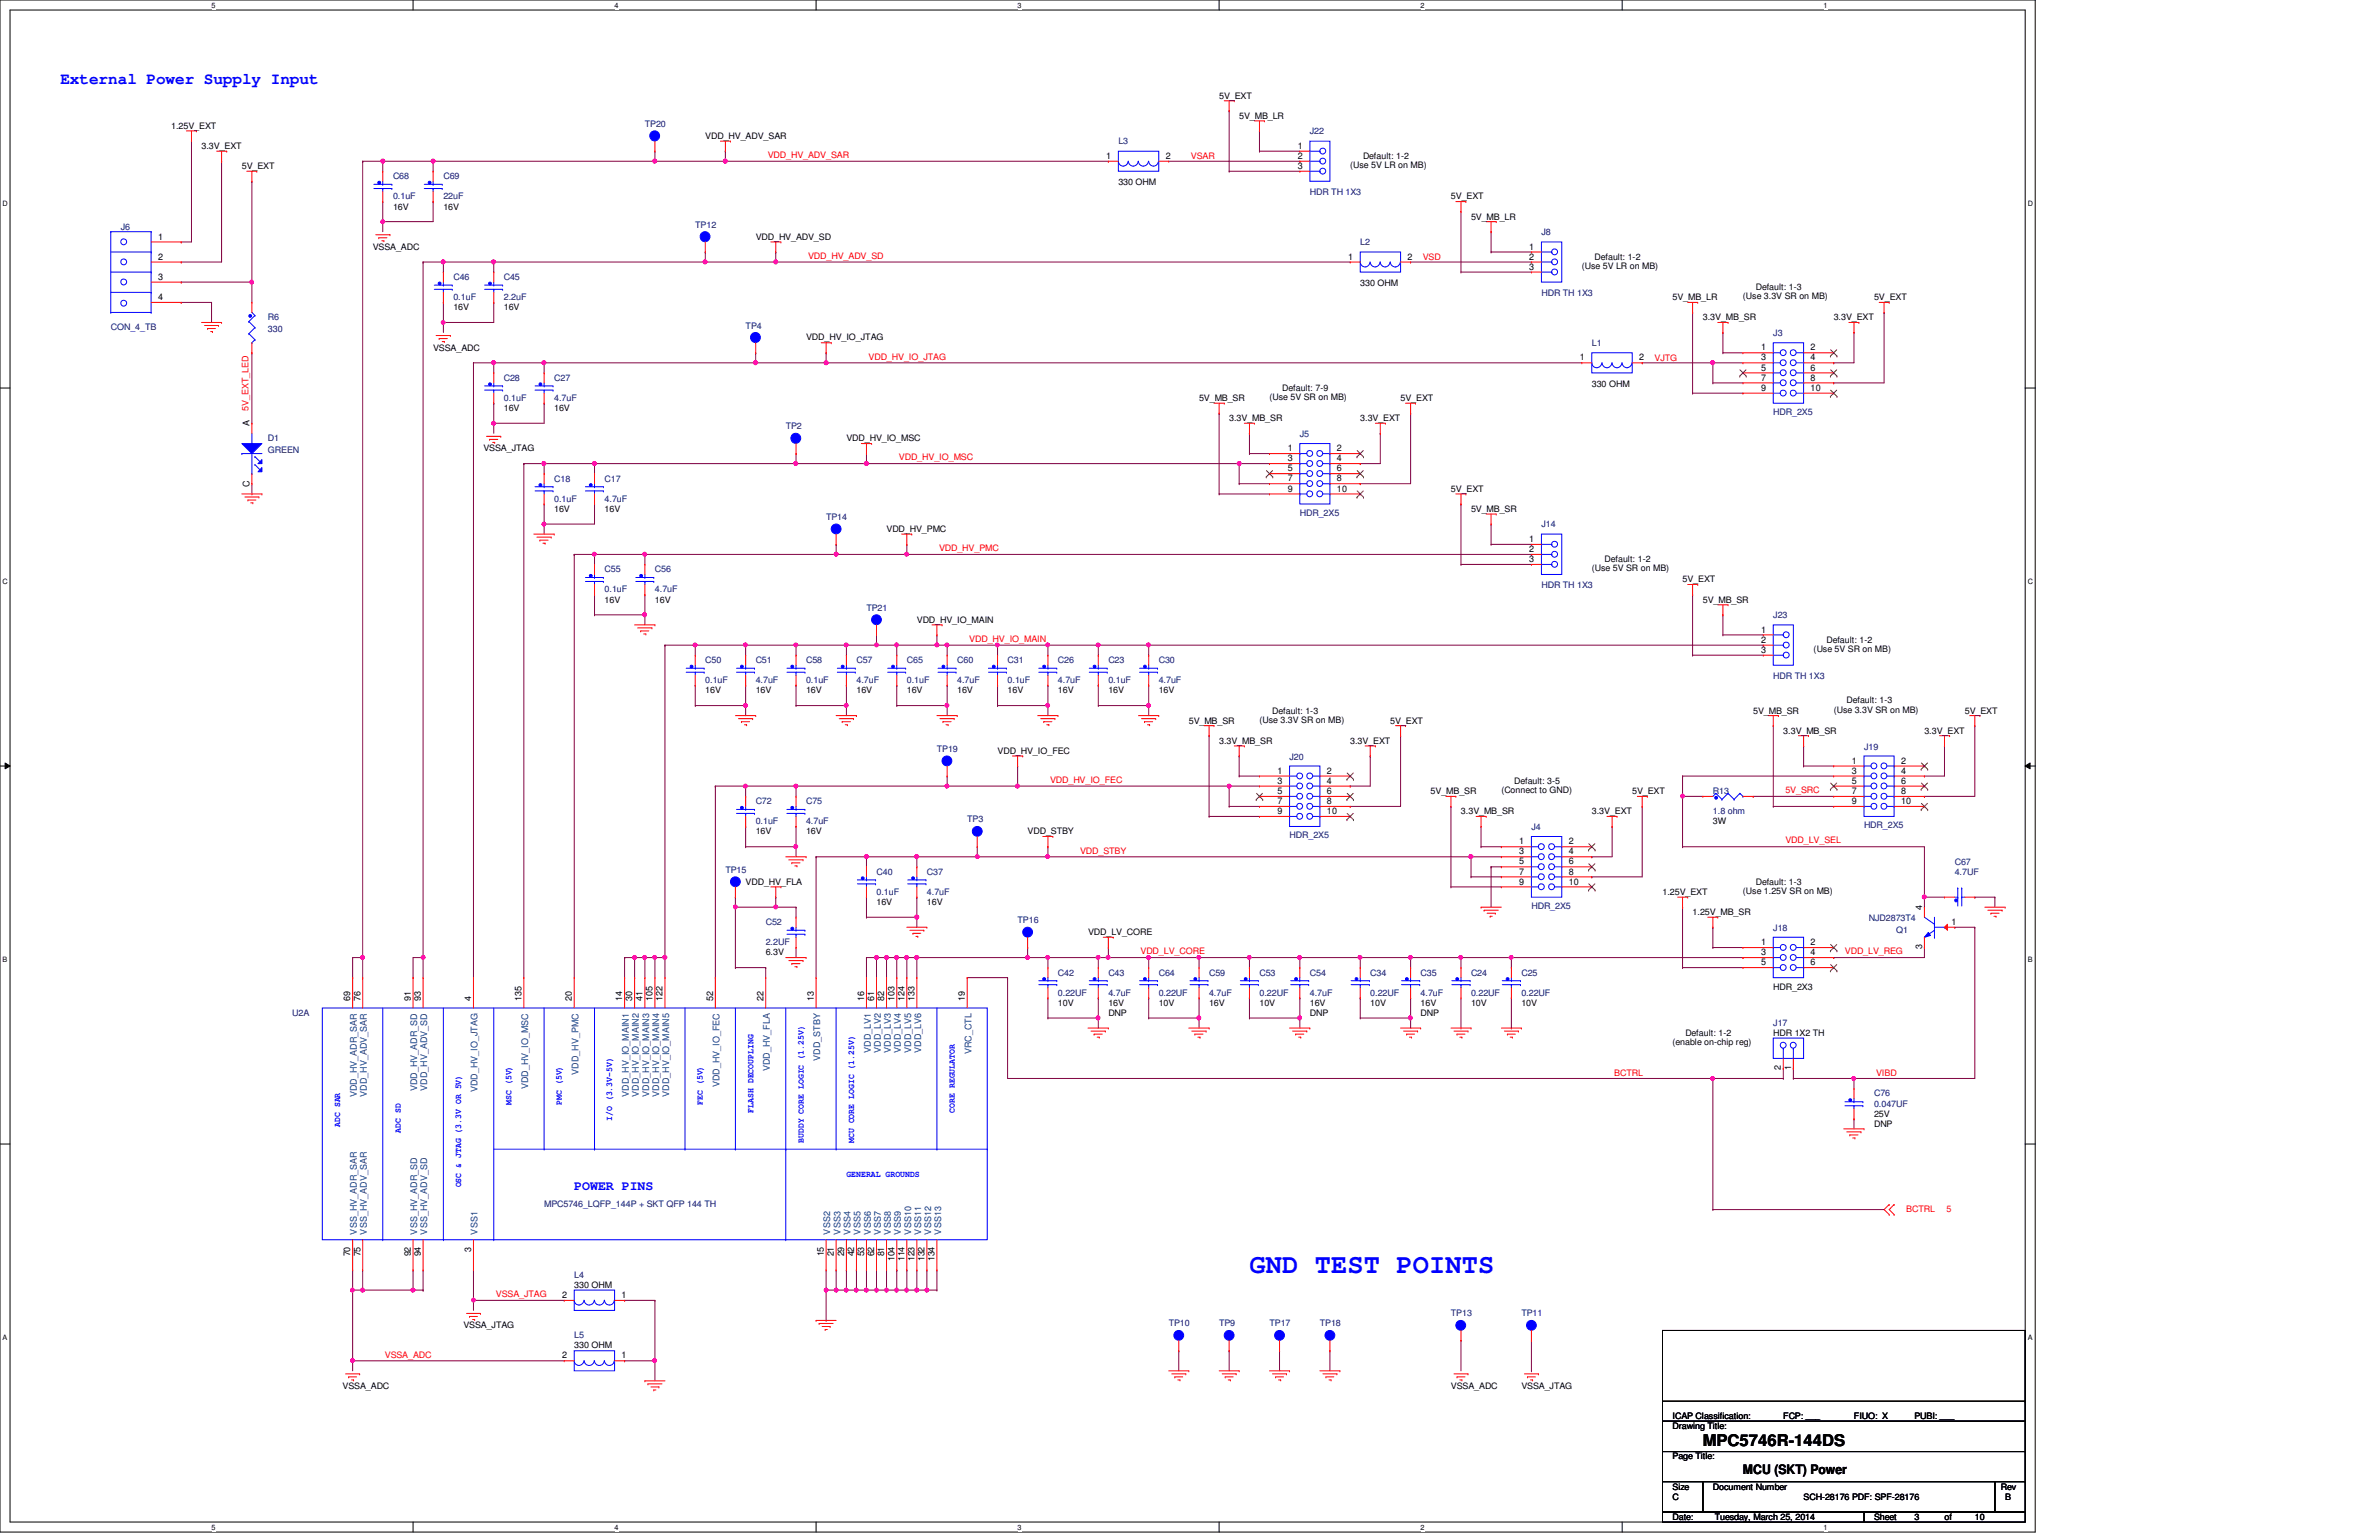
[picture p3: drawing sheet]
<svg xmlns="http://www.w3.org/2000/svg" width="432mm" height="279mm" viewBox="0 0 432 279" stroke-linecap="round" stroke-linejoin="round" font-family="sans-serif">
<defs><g id="words">
<text font-size="4.9" fill="#00f" x="226.8" y="230.9">GND TEST POINTS</text>
<text font-size="2.9" fill="#00f" x="11" y="15.2">External Power Supply Input</text>
<text font-size="2.9" x="309.1" y="262.4">MPC5746R-144DS</text>
<text font-size="2.4" fill="#00f" x="104.2" y="215.9">POWER PINS</text>
<text font-size="2.4" x="316.4" y="267.4">MCU (SKT) Power</text>
<g font-size="1.7">
<text x="200.8" y="28.8">1</text>
<text x="211.6" y="28.8">2</text>
<text x="235.5" y="27">1</text>
<text x="235.5" y="28.8">2</text>
<text x="235.5" y="30.6">3</text>
<text x="28.7" y="43.5">1</text>
<text x="28.7" y="47.1">2</text>
<text x="244.7" y="47.1">1</text>
<text x="255.5" y="47.1">2</text>
<text x="277.6" y="45.3">1</text>
<text x="277.6" y="47.1">2</text>
<text x="28.7" y="50.8">3</text>
<text x="277.6" y="48.9">3</text>
<text x="28.7" y="54.4">4</text>
<text x="286.7" y="65.4">1</text>
<text x="297.5" y="65.4">2</text>
<text x="319.7" y="63.6">1</text>
<text x="319.7" y="65.4">3</text>
<text x="328.6" y="63.6">2</text>
<text x="328.6" y="65.4">4</text>
<text x="319.7" y="67.2">5</text>
<text x="319.7" y="69">7</text>
<text x="319.7" y="70.9">9</text>
<text x="328.6" y="67.2">6</text>
<text x="328.6" y="69">8</text>
<text x="328.6" y="70.9">10</text>
<text x="45.3" y="77.3" transform="rotate(-90 45.3 77.3)">A</text>
<text x="233.7" y="81.9">1</text>
<text x="233.7" y="83.7">3</text>
<text x="242.7" y="81.9">2</text>
<text x="242.7" y="83.7">4</text>
<text x="45.3" y="88.4" transform="rotate(-90 45.3 88.4)">C</text>
<text x="233.7" y="85.5">5</text>
<text x="233.7" y="87.3">7</text>
<text x="233.7" y="89.2">9</text>
<text x="242.7" y="85.5">6</text>
<text x="242.7" y="87.3">8</text>
<text x="242.7" y="89.2">10</text>
<text x="277.6" y="98.3">1</text>
<text x="277.6" y="100.2">2</text>
<text x="277.6" y="102">3</text>
<text x="319.7" y="114.8">1</text>
<text x="319.7" y="116.6">2</text>
<text x="319.7" y="118.4">3</text>
<text x="231.9" y="140.4">1</text>
<text x="231.9" y="142.2">3</text>
<text x="240.8" y="140.4">2</text>
<text x="240.8" y="142.2">4</text>
<text x="336.1" y="138.6">1</text>
<text x="336.1" y="140.4">3</text>
<text x="336.1" y="142.2">5</text>
<text x="345.1" y="138.6">2</text>
<text x="345.1" y="140.4">4</text>
<text x="345.1" y="142.2">6</text>
<text x="231.9" y="144.1">5</text>
<text x="231.9" y="145.9">7</text>
<text x="231.9" y="147.7">9</text>
<text x="240.8" y="144.1">6</text>
<text x="240.8" y="145.9">8</text>
<text x="240.8" y="147.7">10</text>
<text x="336.1" y="144.1">7</text>
<text x="336.1" y="145.9">9</text>
<text x="345.1" y="144.1">8</text>
<text x="345.1" y="145.9">10</text>
<text x="275.8" y="153.2">1</text>
<text x="275.8" y="155">3</text>
<text x="284.7" y="153.2">2</text>
<text x="284.7" y="155">4</text>
<text x="275.8" y="156.8">5</text>
<text x="275.8" y="158.7">7</text>
<text x="275.8" y="160.5">9</text>
<text x="284.7" y="156.8">6</text>
<text x="284.7" y="158.7">8</text>
<text x="284.7" y="160.5">10</text>
<text x="348.9" y="165.1" transform="rotate(-90 348.9 165.1)">4</text>
<text x="354.2" y="167.8">1</text>
<text x="319.7" y="171.5">1</text>
<text x="319.7" y="173.3">3</text>
<text x="328.6" y="171.5">2</text>
<text x="328.6" y="173.3">4</text>
<text x="348.9" y="172.2" transform="rotate(-90 348.9 172.2)">3</text>
<text x="319.7" y="175.1">5</text>
<text x="328.6" y="175.1">6</text>
<text x="63.6" y="181.6" transform="rotate(-90 63.6 181.6)">69</text>
<text x="65.4" y="181.6" transform="rotate(-90 65.4 181.6)">76</text>
<text x="74.5" y="181.6" transform="rotate(-90 74.5 181.6)">91</text>
<text x="76.4" y="181.6" transform="rotate(-90 76.4 181.6)">93</text>
<text x="85.5" y="181.6" transform="rotate(-90 85.5 181.6)">4</text>
<text x="94.7" y="181.6" transform="rotate(-90 94.7 181.6)">135</text>
<text x="103.8" y="181.6" transform="rotate(-90 103.8 181.6)">20</text>
<text x="112.9" y="181.6" transform="rotate(-90 112.9 181.6)">14</text>
<text x="114.8" y="181.6" transform="rotate(-90 114.8 181.6)">30</text>
<text x="116.6" y="181.6" transform="rotate(-90 116.6 181.6)">41</text>
<text x="118.4" y="181.6" transform="rotate(-90 118.4 181.6)">105</text>
<text x="120.3" y="181.6" transform="rotate(-90 120.3 181.6)">122</text>
<text x="129.4" y="181.6" transform="rotate(-90 129.4 181.6)">52</text>
<text x="138.6" y="181.6" transform="rotate(-90 138.6 181.6)">22</text>
<text x="147.7" y="181.6" transform="rotate(-90 147.7 181.6)">13</text>
<text x="156.8" y="181.6" transform="rotate(-90 156.8 181.6)">16</text>
<text x="158.7" y="181.6" transform="rotate(-90 158.7 181.6)">61</text>
<text x="160.5" y="181.6" transform="rotate(-90 160.5 181.6)">82</text>
<text x="162.3" y="181.6" transform="rotate(-90 162.3 181.6)">103</text>
<text x="164.2" y="181.6" transform="rotate(-90 164.2 181.6)">124</text>
<text x="166" y="181.6" transform="rotate(-90 166 181.6)">133</text>
<text x="175.1" y="181.6" transform="rotate(-90 175.1 181.6)">19</text>
<text x="323.3" y="194.2" transform="rotate(-90 323.3 194.2)">2</text>
<text x="325.1" y="194.2" transform="rotate(-90 325.1 194.2)">1</text>
<text x="63.6" y="228" transform="rotate(-90 63.6 228)">70</text>
<text x="65.4" y="228" transform="rotate(-90 65.4 228)">75</text>
<text x="74.5" y="228" transform="rotate(-90 74.5 228)">92</text>
<text x="76.4" y="228" transform="rotate(-90 76.4 228)">94</text>
<text x="85.5" y="227.1" transform="rotate(-90 85.5 227.1)">3</text>
<text x="149.5" y="228" transform="rotate(-90 149.5 228)">15</text>
<text x="151.3" y="228" transform="rotate(-90 151.3 228)">21</text>
<text x="153.2" y="228" transform="rotate(-90 153.2 228)">29</text>
<text x="155" y="228" transform="rotate(-90 155 228)">42</text>
<text x="156.8" y="228" transform="rotate(-90 156.8 228)">53</text>
<text x="158.7" y="228" transform="rotate(-90 158.7 228)">62</text>
<text x="160.5" y="228" transform="rotate(-90 160.5 228)">81</text>
<text x="162.3" y="228.9" transform="rotate(-90 162.3 228.9)">104</text>
<text x="164.2" y="228.9" transform="rotate(-90 164.2 228.9)">114</text>
<text x="166" y="228.9" transform="rotate(-90 166 228.9)">123</text>
<text x="167.8" y="228.9" transform="rotate(-90 167.8 228.9)">132</text>
<text x="169.6" y="228.9" transform="rotate(-90 169.6 228.9)">134</text>
<text x="102" y="235.5">2</text>
<text x="112.8" y="235.5">1</text>
<text x="102" y="246.5">2</text>
<text x="112.8" y="246.5">1</text>
</g>
<g font-size="1.7" fill="#004080">
<text x="158" y="191.1" transform="rotate(-90 158 191.1)">VDD_LV1</text>
<text x="159.9" y="191.1" transform="rotate(-90 159.9 191.1)">VDD_LV2</text>
<text x="161.7" y="191.1" transform="rotate(-90 161.7 191.1)">VDD_LV3</text>
<text x="163.5" y="191.1" transform="rotate(-90 163.5 191.1)">VDD_LV4</text>
<text x="165.4" y="191.1" transform="rotate(-90 165.4 191.1)">VDD_LV5</text>
<text x="167.2" y="191.1" transform="rotate(-90 167.2 191.1)">VDD_LV6</text>
<text x="176.3" y="191.3" transform="rotate(-90 176.3 191.3)">VRC_CTL</text>
<text x="75.7" y="198" transform="rotate(-90 75.7 198)">VDD_HV_ADR_SD</text>
<text x="77.6" y="197.9" transform="rotate(-90 77.6 197.9)">VDD_HV_ADV_SD</text>
<text x="95.8" y="197.6" transform="rotate(-90 95.8 197.6)">VDD_HV_IO_MSC</text>
<text x="105" y="195" transform="rotate(-90 105 195)">VDD_HV_PMC</text>
<text x="130.6" y="197.3" transform="rotate(-90 130.6 197.3)">VDD_HV_IO_FEC</text>
<text x="139.7" y="194.4" transform="rotate(-90 139.7 194.4)">VDD_HV_FLA</text>
<text x="148.9" y="192.5" transform="rotate(-90 148.9 192.5)">VDD_STBY</text>
<text x="64.8" y="199.1" transform="rotate(-90 64.8 199.1)">VDD_HV_ADR_SAR</text>
<text x="66.6" y="199" transform="rotate(-90 66.6 199)">VDD_HV_ADV_SAR</text>
<text x="86.7" y="198.2" transform="rotate(-90 86.7 198.2)">VDD_HV_IO_JTAG</text>
<text x="114.1" y="199" transform="rotate(-90 114.1 199)">VDD_HV_IO_MAIN1</text>
<text x="116" y="199" transform="rotate(-90 116 199)">VDD_HV_IO_MAIN2</text>
<text x="117.8" y="199" transform="rotate(-90 117.8 199)">VDD_HV_IO_MAIN3</text>
<text x="119.6" y="199" transform="rotate(-90 119.6 199)">VDD_HV_IO_MAIN4</text>
<text x="121.5" y="199" transform="rotate(-90 121.5 199)">VDD_HV_IO_MAIN5</text>
<text x="64.8" y="224" transform="rotate(-90 64.8 224)">VSS_HV_ADR_SAR</text>
<text x="66.6" y="224" transform="rotate(-90 66.6 224)">VSS_HV_ADV_SAR</text>
<text x="75.7" y="224" transform="rotate(-90 75.7 224)">VSS_HV_ADR_SD</text>
<text x="77.6" y="224" transform="rotate(-90 77.6 224)">VSS_HV_ADV_SD</text>
<text x="86.7" y="224" transform="rotate(-90 86.7 224)">VSS1</text>
<text x="150.7" y="224" transform="rotate(-90 150.7 224)">VSS2</text>
<text x="152.5" y="224" transform="rotate(-90 152.5 224)">VSS3</text>
<text x="154.4" y="224" transform="rotate(-90 154.4 224)">VSS4</text>
<text x="156.2" y="224" transform="rotate(-90 156.2 224)">VSS5</text>
<text x="158" y="224" transform="rotate(-90 158 224)">VSS6</text>
<text x="159.9" y="224" transform="rotate(-90 159.9 224)">VSS7</text>
<text x="161.7" y="224" transform="rotate(-90 161.7 224)">VSS8</text>
<text x="163.5" y="224" transform="rotate(-90 163.5 224)">VSS9</text>
<text x="165.4" y="224" transform="rotate(-90 165.4 224)">VSS10</text>
<text x="167.2" y="224" transform="rotate(-90 167.2 224)">VSS11</text>
<text x="169" y="224" transform="rotate(-90 169 224)">VSS12</text>
<text x="170.8" y="224" transform="rotate(-90 170.8 224)">VSS13</text>
</g>
<g font-size="1.6">
<text x="221.3" y="17.9">5V_EXT</text>
<text x="31.1" y="23.4">1.25V_EXT</text>
<text x="224.9" y="21.5">5V_MB_LR</text>
<text x="36.6" y="27.1">3.3V_EXT</text>
<text x="128" y="25.2">VDD_HV_ADV_SAR</text>
<text x="247.4" y="28.9">Default: 1-2</text>
<text x="43.9" y="30.7">5V_EXT</text>
<text x="203" y="33.6">330 OHM</text>
<text x="245.1" y="30.5">(Use 5V LR on MB)</text>
<text x="71.3" y="38">16V</text>
<text x="80.5" y="38">16V</text>
<text x="263.4" y="36.2">5V_EXT</text>
<text x="267" y="39.8">5V_MB_LR</text>
<text x="67.6" y="45.3">VSSA_ADC</text>
<text x="137.2" y="43.5">VDD_HV_ADV_SD</text>
<text x="289.4" y="47.2">Default: 1-2</text>
<text x="246.9" y="51.9">330 OHM</text>
<text x="287.1" y="48.8">(Use 5V LR on MB)</text>
<text x="318.7" y="52.6">Default: 1-3</text>
<text x="82.3" y="56.3">16V</text>
<text x="91.4" y="56.3">16V</text>
<text x="303.6" y="54.5">5V_MB_LR</text>
<text x="309.1" y="58.1">3.3V_MB_SR</text>
<text x="316.4" y="54.3">(Use 3.3V SR on MB)</text>
<text x="332.8" y="58.1">3.3V_EXT</text>
<text x="340.1" y="54.5">5V_EXT</text>
<text x="78.6" y="63.6">VSSA_ADC</text>
<text x="146.3" y="61.8">VDD_HV_IO_JTAG</text>
<text x="232.7" y="70.9">Default: 7-9</text>
<text x="288.9" y="70.2">330 OHM</text>
<text x="91.4" y="74.6">16V</text>
<text x="100.6" y="74.6">16V</text>
<text x="217.6" y="72.8">5V_MB_SR</text>
<text x="223.1" y="76.4">3.3V_MB_SR</text>
<text x="230.4" y="72.6">(Use 5V SR on MB)</text>
<text x="246.9" y="76.4">3.3V_EXT</text>
<text x="254.2" y="72.8">5V_EXT</text>
<text x="87.8" y="81.9">VSSA_JTAG</text>
<text x="153.6" y="80.1">VDD_HV_IO_MSC</text>
<text x="263.4" y="89.2">5V_EXT</text>
<text x="100.6" y="92.9">16V</text>
<text x="109.7" y="92.9">16V</text>
<text x="267" y="92.9">5V_MB_SR</text>
<text x="160.9" y="96.5">VDD_HV_PMC</text>
<text x="288.9" y="103.7">(Use 5V SR on MB)</text>
<text x="291.3" y="102">Default: 1-2</text>
<text x="305.4" y="105.7">5V_EXT</text>
<text x="109.7" y="109.3">16V</text>
<text x="118.9" y="109.3">16V</text>
<text x="166.4" y="113">VDD_HV_IO_MAIN</text>
<text x="309.1" y="109.3">5V_MB_SR</text>
<text x="329.2" y="118.3">(Use 5V SR on MB)</text>
<text x="331.5" y="116.6">Default: 1-2</text>
<text x="128" y="125.8">16V</text>
<text x="137.2" y="125.8">16V</text>
<text x="146.3" y="125.8">16V</text>
<text x="155.4" y="125.8">16V</text>
<text x="164.6" y="125.8">16V</text>
<text x="173.7" y="125.8">16V</text>
<text x="182.9" y="125.8">16V</text>
<text x="192" y="125.8">16V</text>
<text x="201.2" y="125.8">16V</text>
<text x="210.3" y="125.8">16V</text>
<text x="215.8" y="131.3">5V_MB_SR</text>
<text x="228.6" y="131.1">(Use 3.3V SR on MB)</text>
<text x="230.9" y="129.5">Default: 1-3</text>
<text x="252.3" y="131.3">5V_EXT</text>
<text x="318.2" y="129.5">5V_MB_SR</text>
<text x="332.8" y="129.3">(Use 3.3V SR on MB)</text>
<text x="335.2" y="127.6">Default: 1-3</text>
<text x="356.6" y="129.5">5V_EXT</text>
<text x="181.1" y="136.8">VDD_HV_IO_FEC</text>
<text x="221.3" y="134.9">3.3V_MB_SR</text>
<text x="245.1" y="134.9">3.3V_EXT</text>
<text x="323.7" y="133.1">3.3V_MB_SR</text>
<text x="349.3" y="133.1">3.3V_EXT</text>
<text x="272.5" y="143.9">(Connect to GND)</text>
<text x="274.8" y="142.2">Default: 3-5</text>
<text x="259.7" y="144.1">5V_MB_SR</text>
<text x="265.2" y="147.7">3.3V_MB_SR</text>
<text x="288.9" y="147.7">3.3V_EXT</text>
<text x="296.2" y="144.1">5V_EXT</text>
<text x="310.9" y="149.6">3W</text>
<text x="137.2" y="151.4">16V</text>
<text x="146.3" y="151.4">16V</text>
<text x="186.5" y="151.4">VDD_STBY</text>
<text x="135.3" y="160.5">VDD_HV_FLA</text>
<text x="318.7" y="160.5">Default: 1-3</text>
<text x="159.1" y="164.2">16V</text>
<text x="168.2" y="164.2">16V</text>
<text x="301.8" y="162.3">1.25V_EXT</text>
<text x="307.2" y="166">1.25V_MB_SR</text>
<text x="316.4" y="162.2">(Use 1.25V SR on MB)</text>
<text x="139" y="173.4">6.3V</text>
<text x="197.5" y="169.7">VDD_LV_CORE</text>
<text x="321.9" y="179.5">HDR_2X3</text>
<text x="192" y="182.5">10V</text>
<text x="201.2" y="182.5">16V</text>
<text x="201.2" y="184.3">DNP</text>
<text x="210.3" y="182.5">10V</text>
<text x="219.5" y="182.5">16V</text>
<text x="228.6" y="182.5">10V</text>
<text x="237.7" y="182.5">16V</text>
<text x="237.7" y="184.3">DNP</text>
<text x="248.7" y="182.5">10V</text>
<text x="257.9" y="182.5">16V</text>
<text x="257.9" y="184.3">DNP</text>
<text x="267" y="182.5">10V</text>
<text x="276.1" y="182.5">10V</text>
<text x="303.6" y="189.6">(enable on-chip reg)</text>
<text x="305.9" y="188">Default: 1-2</text>
<text x="321.9" y="188">HDR 1X2 TH</text>
<text x="340.1" y="202.6">25V</text>
<text x="340.1" y="204.4">DNP</text>
<text x="104.2" y="233.7">330 OHM</text>
<text x="84.1" y="241">VSSA_JTAG</text>
<text x="104.2" y="244.6">330 OHM</text>
<text x="62.2" y="252">VSSA_ADC</text>
<text x="263.4" y="252">VSSA_ADC</text>
<text x="276.1" y="252">VSSA_JTAG</text>
<text x="303.6" y="257.5">ICAP Classification:</text>
<text x="323.7" y="257.5">FCP: ___</text>
<text x="336.5" y="257.5">FIUO: X</text>
<text x="347.5" y="257.5">PUBI: ___</text>
<text x="303.6" y="259.3">Drawing Title:</text>
<text x="303.6" y="264.8">Page Title:</text>
<text x="303.6" y="270.3">Size</text>
<text x="303.6" y="275.8">Date:</text>
<text x="303.6" y="272.1">C</text>
<text x="310.9" y="270.3">Document Number</text>
<text x="311.2" y="275.8">Tuesday, March 25, 2014</text>
<text x="327.4" y="272.1">SCH-28176 PDF: SPF-28176</text>
<text x="340.1" y="275.8">Sheet</text>
<text x="347.5" y="275.8">3</text>
<text x="352.9" y="275.8">of</text>
<text x="358.4" y="275.8">10</text>
<text x="363.2" y="270.3">Rev</text>
<text x="363.9" y="272.1">B</text>
</g>
<g font-size="1.6" fill="#000080">
<text x="117.1" y="23">TP20</text>
<text x="203" y="26.1">L3</text>
<text x="237.7" y="24.3">J22</text>
<text x="71.3" y="32.5">C68</text>
<text x="80.5" y="32.5">C69</text>
<text x="237.7" y="35.4">HDR TH 1X3</text>
<text x="21.9" y="41.7">J6</text>
<text x="71.3" y="36.2">0.1uF</text>
<text x="80.5" y="36.2">22uF</text>
<text x="126.2" y="41.3">TP12</text>
<text x="246.9" y="44.4">L2</text>
<text x="279.8" y="42.6">J8</text>
<text x="82.3" y="50.8">C46</text>
<text x="91.4" y="50.8">C45</text>
<text x="279.8" y="53.7">HDR TH 1X3</text>
<text x="20.1" y="59.9">CON_4_TB</text>
<text x="48.6" y="58.1">R6</text>
<text x="82.3" y="54.5">0.1uF</text>
<text x="91.4" y="54.5">2.2uF</text>
<text x="135.3" y="59.6">TP4</text>
<text x="48.6" y="60.3">330</text>
<text x="288.9" y="62.7">L1</text>
<text x="321.9" y="61">J3</text>
<text x="91.4" y="69.1">C28</text>
<text x="100.6" y="69.1">C27</text>
<text x="91.4" y="72.8">0.1uF</text>
<text x="100.6" y="72.8">4.7uF</text>
<text x="142.6" y="77.9">TP2</text>
<text x="321.9" y="75.3">HDR_2X5</text>
<text x="48.6" y="80.1">D1</text>
<text x="48.6" y="82.3">GREEN</text>
<text x="235.9" y="79.3">J5</text>
<text x="100.6" y="87.4">C18</text>
<text x="109.7" y="87.4">C17</text>
<text x="100.6" y="91.1">0.1uF</text>
<text x="109.7" y="91.1">4.7uF</text>
<text x="149.9" y="94.3">TP14</text>
<text x="235.9" y="93.6">HDR_2X5</text>
<text x="279.8" y="95.6">J14</text>
<text x="109.7" y="103.8">C55</text>
<text x="109.7" y="107.5">0.1uF</text>
<text x="118.9" y="103.8">C56</text>
<text x="118.9" y="107.5">4.7uF</text>
<text x="279.8" y="106.8">HDR TH 1X3</text>
<text x="157.3" y="110.8">TP21</text>
<text x="321.9" y="112.1">J23</text>
<text x="128" y="120.3">C50</text>
<text x="128" y="124">0.1uF</text>
<text x="137.2" y="120.3">C51</text>
<text x="137.2" y="124">4.7uF</text>
<text x="146.3" y="120.3">C58</text>
<text x="146.3" y="124">0.1uF</text>
<text x="155.4" y="120.3">C57</text>
<text x="155.4" y="124">4.7uF</text>
<text x="164.6" y="120.3">C65</text>
<text x="164.6" y="124">0.1uF</text>
<text x="173.7" y="120.3">C60</text>
<text x="173.7" y="124">4.7uF</text>
<text x="182.9" y="120.3">C31</text>
<text x="182.9" y="124">0.1uF</text>
<text x="192" y="120.3">C26</text>
<text x="192" y="124">4.7uF</text>
<text x="201.2" y="120.3">C23</text>
<text x="201.2" y="124">0.1uF</text>
<text x="210.3" y="120.3">C30</text>
<text x="210.3" y="124">4.7uF</text>
<text x="321.9" y="123.2">HDR TH 1X3</text>
<text x="170.1" y="136.4">TP19</text>
<text x="234.1" y="137.9">J20</text>
<text x="338.3" y="136">J19</text>
<text x="137.2" y="145.9">C72</text>
<text x="137.2" y="149.6">0.1uF</text>
<text x="146.3" y="145.9">C75</text>
<text x="146.3" y="149.6">4.7uF</text>
<text x="175.6" y="149.2">TP3</text>
<text x="310.9" y="144.1">R13</text>
<text x="310.9" y="147.7">1.8 ohm</text>
<text x="234.1" y="152.1">HDR_2X5</text>
<text x="278" y="150.7">J4</text>
<text x="338.3" y="150.3">HDR_2X5</text>
<text x="131.7" y="158.3">TP15</text>
<text x="159.1" y="158.7">C40</text>
<text x="168.2" y="158.7">C37</text>
<text x="354.8" y="156.9">C67</text>
<text x="354.8" y="158.7">4.7UF</text>
<text x="139" y="167.9">C52</text>
<text x="159.1" y="162.3">0.1uF</text>
<text x="168.2" y="162.3">4.7uF</text>
<text x="184.7" y="167.5">TP16</text>
<text x="278" y="164.9">HDR_2X5</text>
<text x="339.2" y="167.1">NJD2873T4</text>
<text x="139" y="171.5">2.2UF</text>
<text x="321.9" y="169">J18</text>
<text x="344.2" y="169.3">Q1</text>
<text x="192" y="177">C42</text>
<text x="201.2" y="177">C43</text>
<text x="210.3" y="177">C64</text>
<text x="219.5" y="177">C59</text>
<text x="228.6" y="177">C53</text>
<text x="237.7" y="177">C54</text>
<text x="248.7" y="177">C34</text>
<text x="257.9" y="177">C35</text>
<text x="267" y="177">C24</text>
<text x="276.1" y="177">C25</text>
<text x="53" y="184.3">U2A</text>
<text x="192" y="180.6">0.22UF</text>
<text x="201.2" y="180.6">4.7uF</text>
<text x="210.3" y="180.6">0.22UF</text>
<text x="219.5" y="180.6">4.7uF</text>
<text x="228.6" y="180.6">0.22UF</text>
<text x="237.7" y="180.6">4.7uF</text>
<text x="248.7" y="180.6">0.22UF</text>
<text x="257.9" y="180.6">4.7uF</text>
<text x="267" y="180.6">0.22UF</text>
<text x="276.1" y="180.6">0.22UF</text>
<text x="321.9" y="186.1">J17</text>
<text x="340.1" y="198.9">C76</text>
<text x="340.1" y="200.8">0.047UF</text>
<text x="98.8" y="219.1">MPC5746_LQFP_144P + SKT QFP 144 TH</text>
<text x="104.2" y="231.9">L4</text>
<text x="263.4" y="238.8">TP13</text>
<text x="276.1" y="238.8">TP11</text>
<text x="104.2" y="242.8">L5</text>
<text x="212.1" y="240.6">TP10</text>
<text x="221.3" y="240.6">TP9</text>
<text x="230.4" y="240.6">TP17</text>
<text x="239.6" y="240.6">TP18</text>
</g>
<g font-size="1.6" fill="#f00">
<text x="139.4" y="28.7">VDD_HV_ADV_SAR</text>
<text x="216.2" y="28.9">VSAR</text>
<text x="146.7" y="46.9">VDD_HV_ADV_SD</text>
<text x="258.2" y="47.2">VSD</text>
<text x="157.6" y="65.2">VDD_HV_IO_JTAG</text>
<text x="300.3" y="65.4">VJTG</text>
<text x="45.1" y="74.6" transform="rotate(-90 45.1 74.6)">5V_EXT_LED</text>
<text x="163.2" y="83.5">VDD_HV_IO_MSC</text>
<text x="170.4" y="100">VDD_HV_PMC</text>
<text x="175.9" y="116.5">VDD_HV_IO_MAIN</text>
<text x="190.6" y="142">VDD_HV_IO_FEC</text>
<text x="324.1" y="143.9">5V_SRC</text>
<text x="196" y="154.9">VDD_STBY</text>
<text x="324.1" y="153">VDD_LV_SEL</text>
<text x="207" y="173.1">VDD_LV_CORE</text>
<text x="334.9" y="173.1">VDD_LV_REG</text>
<text x="293" y="195.3">BCTRL</text>
<text x="340.5" y="195.3">VIBD</text>
<text x="346" y="220">BCTRL</text>
<text x="353.3" y="220">5</text>
<text x="90" y="235.3">VSSA_JTAG</text>
<text x="69.8" y="246.3">VSSA_ADC</text>
</g>
<g font-size="1.6" fill="#00f">
<text x="92.8" y="200.4" transform="rotate(-90 92.8 200.4)">MSC (5V)</text>
<text x="102" y="200.4" transform="rotate(-90 102 200.4)">PMC (5V)</text>
<text x="111.1" y="203.4" transform="rotate(-90 111.1 203.4)">I/O (3.3V-5V)</text>
<text x="127.6" y="200.4" transform="rotate(-90 127.6 200.4)">FEC (5V)</text>
<text x="136.7" y="201.9" transform="rotate(-90 136.7 201.9)">FLASH DECOUPLING</text>
<text x="173.3" y="201.9" transform="rotate(-90 173.3 201.9)">CORE REGULATOR</text>
<text x="61.7" y="204.5" transform="rotate(-90 61.7 204.5)">ADC SAR</text>
<text x="72.7" y="205.5" transform="rotate(-90 72.7 205.5)">ADC SD</text>
<text x="145.9" y="207.4" transform="rotate(-90 145.9 207.4)">BUDDY CORE LOGIC (1.25V)</text>
<text x="155" y="207.4" transform="rotate(-90 155 207.4)">MCU CORE LOGIC (1.25V)</text>
<text x="83.7" y="215.4" transform="rotate(-90 83.7 215.4)">OSC &amp; JTAG (3.3V OR 5V)</text>
<text x="153.6" y="213.5">GENERAL GROUNDS</text>
</g>
<g font-size="1.3">
<text x="38.4" y="1.4">5</text>
<text x="111.5" y="1.4">4</text>
<text x="184.7" y="1.4">3</text>
<text x="257.9" y="1.4">2</text>
<text x="331" y="1.4">1</text>
<text x=".5" y="37.3">D</text>
<text x="368" y="37.3">D</text>
<text x=".5" y="105.9">C</text>
<text x="368" y="105.9">C</text>
<text x=".5" y="174.5">B</text>
<text x="368" y="174.5">B</text>
<text x=".5" y="243">A</text>
<text x="368" y="243">A</text>
<text x="38.4" y="277.5">5</text>
<text x="111.5" y="277.5">4</text>
<text x="184.7" y="277.5">3</text>
<text x="257.9" y="277.5">2</text>
<text x="331" y="277.5">1</text>
</g>
</g></defs>
<path d="M0 0h369.4v278h-369.4zM1.8 1.8h365.8v274.3h-365.8z" fill="none" stroke="#000" stroke-width=".18"/>
<g fill="#fff">
<path d="M38.4 .2h.7v1.5h-.7z"/>
<path d="M38.4 276.4h.7v1.4h-.7z"/>
</g>
<path d="M75 0v1.8M75 276.1v1.9" fill="none" stroke="#000" stroke-width=".18"/>
<g fill="#fff">
<path d="M111.5 .2h.8v1.5h-.8z"/>
<path d="M111.5 276.4h.8v1.4h-.8z"/>
</g>
<path d="M148.1 0v1.8M148.1 276.1v1.9" fill="none" stroke="#000" stroke-width=".18"/>
<g fill="#fff">
<path d="M184.7 .2h.7v1.5h-.7z"/>
<path d="M184.7 276.4h.7v1.4h-.7z"/>
</g>
<path d="M221.3 0v1.8M221.3 276.1v1.9" fill="none" stroke="#000" stroke-width=".18"/>
<g fill="#fff">
<path d="M257.9 .2h.7v1.5h-.7z"/>
<path d="M257.9 276.4h.7v1.4h-.7z"/>
</g>
<path d="M294.4 0v1.8M294.4 276.1v1.9" fill="none" stroke="#000" stroke-width=".18"/>
<g fill="#fff">
<path d="M331 .2h.7v1.5h-.7z"/>
<path d="M331 276.4h.7v1.4h-.7z"/>
<path d="M.5 36.1h.9v1.5h-.9z"/>
<path d="M368 36.1h1v1.5h-1z"/>
<path d="M.5 104.7h.9v1.5h-.9z"/>
<path d="M368 104.7h1v1.5h-1z"/>
</g>
<path d="M0 70.4h1.8M367.6 70.4h1.8" fill="none" stroke="#000" stroke-width=".18"/>
<g fill="#fff">
<path d="M.5 173.3h.8v1.5h-.8z"/>
<path d="M368 173.3h.9v1.5h-.9z"/>
</g>
<path d="M0 139h1.8M.9 138.4l.9 .6-.9 .5zM367.6 139l.9-.6v1.1zM367.6 139h1.8" fill="none" stroke="#000" stroke-width=".18"/>
<path d="M.9 138.4l.9 .6-.9 .5zM367.6 139l.9-.6v1.1z" fill="#000"/>
<g fill="#fff">
<path d="M.5 241.9h.8v1.4h-.8z"/>
<path d="M368 241.9h.9v1.4h-.9z"/>
</g>
<path d="M0 207.6h1.8M367.6 207.6h1.8" fill="none" stroke="#000" stroke-width=".18"/>
<g fill="none" stroke="#800040" stroke-width=".18">
<path d="M190.2 173.7h.1M190.2 173.7h9.1M226.8 173.7h.1M226.8 173.7h9.1M235.9 173.7h.1M235.9 173.7v1.9M265.2 173.7h9.1M274.3 173.7h.1M310.9 171.9h.1M310.9 171.9h5.5M199.3 184.7h.1M199.3 184.7v1.8"/>
<path d="M325.5 195.7h.1M325.5 195.7h11"/>
</g>
<circle cx="235.9" cy="173.7" r=".34" fill="#f0f"/>
<circle cx="235.9" cy="173.7" r=".34" fill="none" stroke="#f0f" stroke-width=".18"/>
<circle cx="226.7" cy="173.7" r=".34" fill="#f0f"/>
<circle cx="226.7" cy="173.7" r=".34" fill="none" stroke="#f0f" stroke-width=".18"/>
<path d="M246.9 173.7h.1M246.9 173.7h9.1M332.8 173.7h.1M349.3 171.9h.1M349.3 171.9v1.8h-16.5M336.5 195.7h.1M336.5 195.7h21.9" fill="none" stroke="#800040" stroke-width=".18"/>
<circle cx="336.5" cy="195.7" r=".34" fill="#f0f"/>
<circle cx="336.5" cy="195.7" r=".34" fill="none" stroke="#f0f" stroke-width=".18"/>
<path d="M305.4 164.6h.1M305.4 164.6v11M310.9 168.2h.1M310.9 168.2v3.7M182.9 195.7h128M310.9 195.7h.1" fill="none" stroke="#800040" stroke-width=".18"/>
<circle cx="310.8" cy="195.7" r=".34" fill="#f0f"/>
<circle cx="310.8" cy="195.7" r=".34" fill="none" stroke="#f0f" stroke-width=".18"/>
<g fill="none" stroke="#800040" stroke-width=".18">
<path d="M159.1 173.7h.1M159.1 173.7h1.8M160.9 173.7h.1M160.9 173.7v3.7M162.8 173.7h.1M162.8 173.7h1.8M186.5 171.9h.1M186.5 171.9v1.8M208.5 173.7h.1M208.5 173.7h9.1M190.2 184.7h.1M190.2 184.7h9.1"/>
<path d="M336.5 195.7h.1M336.5 195.7v1.8"/>
</g>
<circle cx="160.9" cy="173.7" r=".34" fill="#f0f"/>
<circle cx="160.9" cy="173.7" r=".34" fill="none" stroke="#f0f" stroke-width=".18"/>
<path d="M164.6 173.7h.1M164.6 173.7v3.7" fill="none" stroke="#800040" stroke-width=".18"/>
<circle cx="164.5" cy="173.7" r=".34" fill="#f0f"/>
<circle cx="164.5" cy="173.7" r=".34" fill="none" stroke="#f0f" stroke-width=".18"/>
<path d="M160.9 173.7h.1M160.9 173.7h1.9M164.6 173.7h.1M164.6 173.7h1.8M166.4 173.7h.1M166.4 173.7v3.7M265.2 173.7h.1M265.2 173.7v1.9" fill="none" stroke="#800040" stroke-width=".18"/>
<circle cx="265.1" cy="173.7" r=".34" fill="#f0f"/>
<circle cx="265.1" cy="173.7" r=".34" fill="none" stroke="#f0f" stroke-width=".18"/>
<path d="M190.2 173.7h.1M190.2 173.7v1.9M274.3 173.7h.1M274.3 173.7v1.9" fill="none" stroke="#800040" stroke-width=".18"/>
<circle cx="190.2" cy="173.7" r=".34" fill="#f0f"/>
<circle cx="190.2" cy="173.7" r=".34" fill="none" stroke="#f0f" stroke-width=".18"/>
<path d="M162.8 173.7h.1M162.8 173.7v3.7M305.4 175.6h.1M305.4 175.6h11" fill="none" stroke="#800040" stroke-width=".18"/>
<circle cx="162.7" cy="173.7" r=".34" fill="#f0f"/>
<circle cx="162.7" cy="173.7" r=".34" fill="none" stroke="#f0f" stroke-width=".18"/>
<path d="M157.3 173.7h.1M157.3 173.7h1.8M157.3 173.7v3.7M159.1 173.7h.1M159.1 173.7v3.7" fill="none" stroke="#800040" stroke-width=".18"/>
<circle cx="159.1" cy="173.7" r=".34" fill="#f0f"/>
<circle cx="159.1" cy="173.7" r=".34" fill="none" stroke="#f0f" stroke-width=".18"/>
<path d="M166.4 173.7h.1M166.4 173.7h20.1" fill="none" stroke="#800040" stroke-width=".18"/>
<circle cx="186.5" cy="173.7" r=".34" fill="#f0f"/>
<circle cx="186.5" cy="173.7" r=".34" fill="none" stroke="#f0f" stroke-width=".18"/>
<circle cx="166.4" cy="173.7" r=".36" fill="#f0f"/>
<circle cx="166.4" cy="173.7" r=".36" fill="none" stroke="#f0f" stroke-width=".18"/>
<path d="M148.1 155.4h.1M148.1 155.4v22M157.3 155.4h.1M157.3 155.4h9.1M182.9 177.4h.1M182.9 177.4v18.3M336.5 203h.1M336.5 203v1.8" fill="none" stroke="#800040" stroke-width=".18"/>
<circle cx="166.4" cy="155.4" r=".36" fill="#f0f"/>
<circle cx="166.4" cy="155.4" r=".36" fill="none" stroke="#f0f" stroke-width=".18"/>
<circle cx="157.2" cy="155.4" r=".36" fill="#f0f"/>
<circle cx="157.2" cy="155.4" r=".36" fill="none" stroke="#f0f" stroke-width=".18"/>
<path d="M157.3 155.4h.1M157.3 155.4v1.9M166.4 155.4h.1M166.4 155.4v1.9M157.3 162.8h.1M157.3 166.4h.1M157.3 162.8v3.6M166.4 162.8h.1M166.4 162.8v3.6h-9.1" fill="none" stroke="#800040" stroke-width=".18"/>
<circle cx="166.4" cy="166.4" r=".37" fill="#f0f"/>
<circle cx="166.4" cy="166.4" r=".37" fill="none" stroke="#f0f" stroke-width=".18"/>
<g fill="none" stroke="#800040" stroke-width=".18">
<path d="M148.1 155.4h.1M148.1 155.4h9.2M263.4 146.3h.1M263.4 146.3v14.6M267 159.1h.1M267 155.4h.1M267 155.4h5.5M267 159.1h5.5M268.8 149.9h.1M268.8 153.6h.1M268.8 149.9v3.7M268.8 153.6h3.7"/>
<path d="M270.6 157.3h.1M270.6 157.3v7.3M270.6 157.3h1.9M288.9 155.4h.1M288.9 159.1h.1M288.9 155.4h3.7M288.9 159.1h9.2M166.4 166.4h.1M166.4 166.4v1.8M263.4 160.9h.1M263.4 160.9h9.1M208.5 184.7h.1"/>
<path d="M208.5 184.7h9.1M256 181.1h.1M256 181.1v3.6"/>
</g>
<circle cx="217.6" cy="184.7" r=".35" fill="#f0f"/>
<circle cx="217.6" cy="184.7" r=".35" fill="none" stroke="#f0f" stroke-width=".18"/>
<path d="M226.8 184.7h.1M226.8 184.7h9.1" fill="none" stroke="#800040" stroke-width=".18"/>
<circle cx="235.9" cy="184.7" r=".35" fill="#f0f"/>
<circle cx="235.9" cy="184.7" r=".35" fill="none" stroke="#f0f" stroke-width=".18"/>
<path d="M246.9 184.7h.1M246.9 184.7h9.1" fill="none" stroke="#800040" stroke-width=".18"/>
<circle cx="256" cy="184.7" r=".35" fill="#f0f"/>
<circle cx="256" cy="184.7" r=".35" fill="none" stroke="#f0f" stroke-width=".18"/>
<path d="M199.3 181.1h.1M199.3 181.1v3.6" fill="none" stroke="#800040" stroke-width=".18"/>
<circle cx="199.3" cy="184.7" r=".35" fill="#f0f"/>
<circle cx="199.3" cy="184.7" r=".35" fill="none" stroke="#f0f" stroke-width=".18"/>
<g fill="none" stroke="#800040" stroke-width=".18">
<path d="M133.5 164.6h.1M133.5 164.6v11M133.5 164.6h7.3M144.5 171.9h.1M144.5 171.9v1.8M190.2 181.1h.1M190.2 181.1v3.6M208.5 181.1h.1M208.5 181.1v3.6M217.6 181.1h.1M217.6 181.1v3.6M226.8 181.1h.1"/>
<path d="M226.8 181.1v3.6M235.9 181.1h.1M235.9 181.1v3.6M246.9 181.1h.1M246.9 181.1v3.6M265.2 186.5h.1M265.2 181.1v5.4M274.3 186.5h.1M274.3 181.1v5.4"/>
</g>
<circle cx="140.8" cy="164.5" r=".34" fill="#f0f"/>
<circle cx="140.8" cy="164.5" r=".34" fill="none" stroke="#f0f" stroke-width=".18"/>
<circle cx="133.5" cy="164.5" r=".34" fill="#f0f"/>
<circle cx="133.5" cy="164.5" r=".34" fill="none" stroke="#f0f" stroke-width=".18"/>
<g fill="none" stroke="#800040" stroke-width=".18">
<path d="M34.8 25.6h.1M34.8 25.6v18.3h-1.9M40.2 29.3h.1M40.2 29.3v18.2h-7.3M45.7 32.9h.1M45.7 32.9v18.3h-12.8M32.9 51.2h.1M32.9 54.9h.1M32.9 47.5h.1M32.9 43.9h.1M32.9 54.9h5.5M38.4 54.9h.1"/>
<path d="M38.4 54.9v3.6M129.8 142.6h.1M129.8 142.6h5.5M129.8 142.6v34.8M166.4 155.4h.1M177.4 153.6h.1M177.4 153.6v1.8h-11M133.5 175.6h.1M133.5 175.6h5.5M139 175.6h.1M139 175.6v1.8M144.5 164.6h.1"/>
<path d="M144.5 164.6v1.8"/>
</g>
<circle cx="45.7" cy="51.2" r=".34" fill="#f0f"/>
<circle cx="45.7" cy="51.2" r=".34" fill="none" stroke="#f0f" stroke-width=".18"/>
<g fill="none" stroke="#800040" stroke-width=".18">
<path d="M45.7 64h.1M45.7 64v12.8M45.7 89.6h.1M45.7 87.8v1.8M292.6 149.9h.1M292.6 149.9v5.5M298.1 146.3h.1M298.1 146.3v12.8M186.5 173.7h.1M186.5 173.7h3.7M274.3 173.7h42.1M316.4 173.7h.1"/>
<path d="M217.6 184.7h.1M217.6 184.7v1.8M235.9 184.7h.1M235.9 184.7v1.8M256 184.7h.1M256 184.7v1.8"/>
</g>
<circle cx="274.3" cy="173.7" r=".34" fill="#f0f"/>
<circle cx="274.3" cy="173.7" r=".34" fill="none" stroke="#f0f" stroke-width=".18"/>
<g fill="none" stroke="#800040" stroke-width=".18">
<path d="M135.3 142.6h.1M135.3 142.6h9.2M171.9 140.8h.1M171.9 142.6h.1M171.9 140.8v1.8M171.9 142.6h12.8M267 155.4h.1M267 155.4v3.7M133.5 162.8h.1M133.5 162.8v1.8M175.6 177.4h.1M175.6 177.4h7.3"/>
<path d="M354.8 168.2h.1M354.8 168.2h3.6M358.4 168.2h.1M358.4 168.2v27.5"/>
</g>
<circle cx="144.4" cy="142.6" r=".34" fill="#f0f"/>
<circle cx="144.4" cy="142.6" r=".34" fill="none" stroke="#f0f" stroke-width=".18"/>
<circle cx="135.3" cy="142.6" r=".34" fill="#f0f"/>
<circle cx="135.3" cy="142.6" r=".34" fill="none" stroke="#f0f" stroke-width=".18"/>
<path d="M135.3 149.9h.1M135.3 153.6h.1M135.3 149.9v3.7M144.5 149.9h.1M144.5 149.9v3.7h-9.2" fill="none" stroke="#800040" stroke-width=".18"/>
<circle cx="144.4" cy="153.6" r=".34" fill="#f0f"/>
<circle cx="144.4" cy="153.6" r=".34" fill="none" stroke="#f0f" stroke-width=".18"/>
<g fill="none" stroke="#800040" stroke-width=".18">
<path d="M219.5 133.5h.1M219.5 133.5v14.6M224.9 137.2h.1M224.9 137.2v3.6M248.7 137.2h.1M248.7 137.2v5.4h-3.6M254.2 133.5h.1M254.2 133.5v12.8h-9.1M144.5 153.6h.1M144.5 142.6h.1M144.5 153.6v1.8M144.5 142.6h27.4"/>
<path d="M219.5 148.1h.1M219.5 148.1h9.1M223.1 142.6h.1M223.1 146.3h.1M223.1 142.6v3.7M223.1 146.3h5.5M223.1 142.6h5.5M224.9 140.8h.1M224.9 140.8h3.7M245.1 142.6h.1M245.1 146.3h.1"/>
</g>
<circle cx="171.9" cy="142.6" r=".34" fill="#f0f"/>
<circle cx="171.9" cy="142.6" r=".34" fill="none" stroke="#f0f" stroke-width=".18"/>
<path d="M177.4 155.4h12.8M190.2 155.4h.1" fill="none" stroke="#800040" stroke-width=".18"/>
<circle cx="177.4" cy="155.4" r=".34" fill="#f0f"/>
<circle cx="177.4" cy="155.4" r=".34" fill="none" stroke="#f0f" stroke-width=".18"/>
<circle cx="190.2" cy="155.4" r=".34" fill="#f0f"/>
<circle cx="190.2" cy="155.4" r=".34" fill="none" stroke="#f0f" stroke-width=".18"/>
<path d="M199.3 173.7h.1M199.3 173.7h1.9M199.3 173.7v1.9M201.2 173.7h.1" fill="none" stroke="#800040" stroke-width=".18"/>
<circle cx="199.3" cy="173.7" r=".34" fill="#f0f"/>
<circle cx="199.3" cy="173.7" r=".34" fill="none" stroke="#f0f" stroke-width=".18"/>
<path d="M208.5 173.7h.1M208.5 173.7v1.9" fill="none" stroke="#800040" stroke-width=".18"/>
<circle cx="208.4" cy="173.7" r=".34" fill="#f0f"/>
<circle cx="208.4" cy="173.7" r=".34" fill="none" stroke="#f0f" stroke-width=".18"/>
<path d="M217.6 173.7h.1M217.6 173.7v1.9" fill="none" stroke="#800040" stroke-width=".18"/>
<circle cx="217.6" cy="173.7" r=".34" fill="#f0f"/>
<circle cx="217.6" cy="173.7" r=".34" fill="none" stroke="#f0f" stroke-width=".18"/>
<path d="M226.8 173.7h.1M226.8 173.7v1.9M246.9 173.7h.1M246.9 173.7v1.9" fill="none" stroke="#800040" stroke-width=".18"/>
<circle cx="246.8" cy="173.7" r=".34" fill="#f0f"/>
<circle cx="246.8" cy="173.7" r=".34" fill="none" stroke="#f0f" stroke-width=".18"/>
<path d="M256 173.7h.1M256 173.7v1.9" fill="none" stroke="#800040" stroke-width=".18"/>
<circle cx="256" cy="173.7" r=".34" fill="#f0f"/>
<circle cx="256" cy="173.7" r=".34" fill="none" stroke="#f0f" stroke-width=".18"/>
<path d="M120.7 117.1h.1M120.7 117.1v56.6M217.6 173.7h.1M217.6 173.7h9.2M235.9 173.7h.1M235.9 173.7h11M256 173.7h.1M256 173.7h9.2" fill="none" stroke="#800040" stroke-width=".18"/>
<circle cx="120.7" cy="173.7" r=".36" fill="#f0f"/>
<circle cx="120.7" cy="173.7" r=".36" fill="none" stroke="#f0f" stroke-width=".18"/>
<path d="M120.7 117.1h.1M120.7 117.1h14.6M126.2 117.1h.1M135.3 142.6h.1M135.3 142.6v1.9M144.5 142.6h.1M144.5 142.6v1.9" fill="none" stroke="#800040" stroke-width=".18"/>
<circle cx="126.1" cy="117" r=".34" fill="#f0f"/>
<circle cx="126.1" cy="117" r=".34" fill="none" stroke="#f0f" stroke-width=".18"/>
<path d="M126.2 124.3h.1M126.2 128h.1M126.2 124.3v3.7M135.3 124.3h.1M135.3 124.3v3.7h-9.1" fill="none" stroke="#800040" stroke-width=".18"/>
<circle cx="135.3" cy="128" r=".34" fill="#f0f"/>
<circle cx="135.3" cy="128" r=".34" fill="none" stroke="#f0f" stroke-width=".18"/>
<path d="M126.2 117.1h.1M126.2 117.1v1.8M135.3 117.1h.1M135.3 117.1v1.8M135.3 117.1h9.2M135.3 128h.1M135.3 128v1.8" fill="none" stroke="#800040" stroke-width=".18"/>
<circle cx="144.4" cy="117" r=".34" fill="#f0f"/>
<circle cx="144.4" cy="117" r=".34" fill="none" stroke="#f0f" stroke-width=".18"/>
<circle cx="135.3" cy="117" r=".34" fill="#f0f"/>
<circle cx="135.3" cy="117" r=".34" fill="none" stroke="#f0f" stroke-width=".18"/>
<path d="M144.5 117.1h.1M144.5 117.1h9.1M144.5 124.3h.1M144.5 128h.1M144.5 124.3v3.7M144.5 128h9.1M153.6 124.3h.1M153.6 128h.1M153.6 124.3v5.5" fill="none" stroke="#800040" stroke-width=".18"/>
<circle cx="153.6" cy="128" r=".34" fill="#f0f"/>
<circle cx="153.6" cy="128" r=".34" fill="none" stroke="#f0f" stroke-width=".18"/>
<path d="M153.6 117.1h.1M153.6 117.1v1.8" fill="none" stroke="#800040" stroke-width=".18"/>
<circle cx="153.6" cy="117" r=".34" fill="#f0f"/>
<circle cx="153.6" cy="117" r=".34" fill="none" stroke="#f0f" stroke-width=".18"/>
<path d="M144.5 117.1h.1M144.5 117.1v1.8M153.6 117.1h.1M153.6 117.1h5.5M162.8 117.1h7.3M170.1 117.1h.1" fill="none" stroke="#800040" stroke-width=".18"/>
<circle cx="162.7" cy="117" r=".34" fill="#f0f"/>
<circle cx="162.7" cy="117" r=".34" fill="none" stroke="#f0f" stroke-width=".18"/>
<circle cx="170" cy="117" r=".34" fill="#f0f"/>
<circle cx="170" cy="117" r=".34" fill="none" stroke="#f0f" stroke-width=".18"/>
<path d="M162.8 124.3h.1M162.8 128h.1M162.8 124.3v3.7M171.9 124.3h.1M171.9 124.3v3.7h-9.1" fill="none" stroke="#800040" stroke-width=".18"/>
<circle cx="171.9" cy="128" r=".34" fill="#f0f"/>
<circle cx="171.9" cy="128" r=".34" fill="none" stroke="#f0f" stroke-width=".18"/>
<path d="M162.8 117.1h.1M162.8 117.1v1.8M170.1 117.1h.1M170.1 117.1h1.8M171.9 117.1h.1M171.9 117.1v1.8M181.1 117.1h.1M181.1 117.1h9.1M171.9 128h.1M171.9 128v1.8" fill="none" stroke="#800040" stroke-width=".18"/>
<circle cx="190.2" cy="117" r=".34" fill="#f0f"/>
<circle cx="190.2" cy="117" r=".34" fill="none" stroke="#f0f" stroke-width=".18"/>
<circle cx="181" cy="117" r=".34" fill="#f0f"/>
<circle cx="181" cy="117" r=".34" fill="none" stroke="#f0f" stroke-width=".18"/>
<path d="M181.1 124.3h.1M181.1 128h.1M181.1 124.3v3.7M190.2 124.3h.1M190.2 124.3v3.7h-9.1" fill="none" stroke="#800040" stroke-width=".18"/>
<circle cx="190.2" cy="128" r=".34" fill="#f0f"/>
<circle cx="190.2" cy="128" r=".34" fill="none" stroke="#f0f" stroke-width=".18"/>
<g fill="none" stroke="#800040" stroke-width=".18">
<path d="M181.1 117.1h.1M181.1 117.1v1.8M190.2 117.1h.1M190.2 117.1v1.8M190.2 117.1h18.3M199.3 117.1h.1M190.2 128h.1M190.2 128v1.8M199.3 124.3h.1M199.3 128h.1M199.3 124.3v3.7M208.5 124.3h.1"/>
<path d="M208.5 124.3v3.7h-9.2"/>
</g>
<circle cx="208.4" cy="128" r=".34" fill="#f0f"/>
<circle cx="208.4" cy="128" r=".34" fill="none" stroke="#f0f" stroke-width=".18"/>
<path d="M199.3 117.1h.1M199.3 117.1v1.8M208.5 128h.1M208.5 128v1.8" fill="none" stroke="#800040" stroke-width=".18"/>
<circle cx="199.3" cy="117" r=".34" fill="#f0f"/>
<circle cx="199.3" cy="117" r=".34" fill="none" stroke="#f0f" stroke-width=".18"/>
<path d="M208.5 117.1h111.5M320 117.1h.1" fill="none" stroke="#800040" stroke-width=".18"/>
<circle cx="208.4" cy="117" r=".34" fill="#f0f"/>
<circle cx="208.4" cy="117" r=".34" fill="none" stroke="#f0f" stroke-width=".18"/>
<path d="M159.1 117.1h.1M159.1 117.1h3.7M307.2 118.9h.1M307.2 107.9h.1M307.2 118.9h12.8M307.2 107.9v11M312.7 111.5h.1M312.7 115.2h.1M312.7 111.5v3.7M312.7 115.2h7.3" fill="none" stroke="#800040" stroke-width=".18"/>
<circle cx="159.1" cy="117" r=".34" fill="#f0f"/>
<circle cx="159.1" cy="117" r=".34" fill="none" stroke="#f0f" stroke-width=".18"/>
<path d="M159.1 115.2h.1M159.1 115.2v1.9M208.5 117.1h.1M208.5 117.1v1.8M118.9 173.7h.1M118.9 173.7v3.7" fill="none" stroke="#800040" stroke-width=".18"/>
<circle cx="118.8" cy="173.7" r=".34" fill="#f0f"/>
<circle cx="118.8" cy="173.7" r=".34" fill="none" stroke="#f0f" stroke-width=".18"/>
<path d="M117.1 173.7h.1M117.1 173.7v3.7M118.9 173.7h.1M118.9 173.7h1.8M120.7 173.7h.1M120.7 173.7v3.7" fill="none" stroke="#800040" stroke-width=".18"/>
<circle cx="117" cy="173.7" r=".34" fill="#f0f"/>
<circle cx="117" cy="173.7" r=".34" fill="none" stroke="#f0f" stroke-width=".18"/>
<path d="M115.2 173.7h.1M115.2 173.7v3.7M117.1 173.7h.1M117.1 173.7h1.8" fill="none" stroke="#800040" stroke-width=".18"/>
<circle cx="115.2" cy="173.7" r=".34" fill="#f0f"/>
<circle cx="115.2" cy="173.7" r=".34" fill="none" stroke="#f0f" stroke-width=".18"/>
<path d="M117.1 100.6h.1M117.1 100.6h34.7M113.4 173.7h.1M113.4 173.7h3.7M113.4 173.7v3.7M115.2 173.7h.1" fill="none" stroke="#800040" stroke-width=".18"/>
<circle cx="151.8" cy="100.5" r=".34" fill="#f0f"/>
<circle cx="151.8" cy="100.5" r=".34" fill="none" stroke="#f0f" stroke-width=".18"/>
<circle cx="117" cy="100.5" r=".34" fill="#f0f"/>
<circle cx="117" cy="100.5" r=".34" fill="none" stroke="#f0f" stroke-width=".18"/>
<path d="M164.6 100.6h113.4M278 100.6h.1" fill="none" stroke="#800040" stroke-width=".18"/>
<circle cx="164.5" cy="100.5" r=".34" fill="#f0f"/>
<circle cx="164.5" cy="100.5" r=".34" fill="none" stroke="#f0f" stroke-width=".18"/>
<path d="M107.9 100.6h.1M107.9 107.9h.1M107.9 100.6h9.2M107.9 107.9v3.6M117.1 107.9h.1M117.1 107.9v3.6" fill="none" stroke="#800040" stroke-width=".18"/>
<circle cx="117" cy="111.5" r=".35" fill="#f0f"/>
<circle cx="117" cy="111.5" r=".35" fill="none" stroke="#f0f" stroke-width=".18"/>
<path d="M104.2 100.6h.1M104.2 100.6h3.7M104.2 100.6v76.8M107.9 111.5h.1M107.9 100.6h.1M107.9 111.5h9.2M107.9 100.6v1.8M117.1 111.5h.1M117.1 100.6h.1M117.1 100.6v1.8M117.1 111.5v1.9" fill="none" stroke="#800040" stroke-width=".18"/>
<circle cx="107.9" cy="100.5" r=".34" fill="#f0f"/>
<circle cx="107.9" cy="100.5" r=".34" fill="none" stroke="#f0f" stroke-width=".18"/>
<path d="M107.9 84.1h.1M107.9 84.1h36.6M151.8 98.8h.1M151.8 98.8v1.8M151.8 100.6h.1M151.8 100.6h12.8" fill="none" stroke="#800040" stroke-width=".18"/>
<circle cx="144.4" cy="84.1" r=".35" fill="#f0f"/>
<circle cx="144.4" cy="84.1" r=".35" fill="none" stroke="#f0f" stroke-width=".18"/>
<circle cx="107.8" cy="84.1" r=".35" fill="#f0f"/>
<circle cx="107.8" cy="84.1" r=".35" fill="none" stroke="#f0f" stroke-width=".18"/>
<g fill="none" stroke="#800040" stroke-width=".18">
<path d="M221.3 75h.1M221.3 75v14.6M226.8 78.6h.1M226.8 78.6v3.7M250.5 78.6h.1M250.5 78.6v5.5h-3.6M256 75h.1M256 75v12.8h-9.1M98.8 84.1h.1M98.8 91.4h.1M98.8 95.1h.1M98.8 84.1h9.1"/>
<path d="M98.8 91.4v5.5M107.9 91.4h.1M107.9 91.4v3.7M221.3 89.6h.1M221.3 89.6h9.1M224.9 84.1h.1M224.9 87.8h.1M224.9 84.1v3.7M224.9 87.8h5.5M224.9 84.1h5.5M226.8 82.3h.1M226.8 82.3h3.6"/>
<path d="M246.9 84.1h.1M246.9 87.8h.1"/>
</g>
<circle cx="98.7" cy="95.1" r=".34" fill="#f0f"/>
<circle cx="98.7" cy="95.1" r=".34" fill="none" stroke="#f0f" stroke-width=".18"/>
<path d="M95.1 84.1h.1M95.1 84.1h3.7M98.8 84.1h.1M98.8 84.1v1.8M107.9 84.1h.1M107.9 84.1v1.8" fill="none" stroke="#800040" stroke-width=".18"/>
<circle cx="98.7" cy="84.1" r=".35" fill="#f0f"/>
<circle cx="98.7" cy="84.1" r=".35" fill="none" stroke="#f0f" stroke-width=".18"/>
<g fill="none" stroke="#800040" stroke-width=".18">
<path d="M307.2 56.7h.1M307.2 56.7v14.6M342 56.7h.1M342 56.7v12.8h-9.2M89.6 65.8h.1M89.6 65.8h47.6M98.8 65.8h.1M307.2 71.3h.1M307.2 71.3h9.2M310.9 65.8h.1M310.9 69.5h.1M310.9 65.8h5.5"/>
<path d="M310.9 65.8v3.7M310.9 69.5h5.5M312.7 60.3h.1M312.7 64h.1M312.7 60.3v3.7M312.7 64h3.7M332.8 65.8h.1M332.8 69.5h.1M336.5 60.3h.1M336.5 60.3v5.5h-3.7M95.1 84.1h.1M95.1 84.1v93.3"/>
<path d="M98.8 95.1h.1M98.8 95.1h9.1M144.5 82.3h.1M144.5 84.1h.1M144.5 82.3v1.8M144.5 84.1h12.8"/>
</g>
<circle cx="98.7" cy="65.8" r=".35" fill="#f0f"/>
<circle cx="98.7" cy="65.8" r=".35" fill="none" stroke="#f0f" stroke-width=".18"/>
<circle cx="89.6" cy="65.8" r=".35" fill="#f0f"/>
<circle cx="89.6" cy="65.8" r=".35" fill="none" stroke="#f0f" stroke-width=".18"/>
<g fill="none" stroke="#800040" stroke-width=".18">
<path d="M85.9 65.8h.1M85.9 65.8h3.7M89.6 73.2h.1M89.6 76.8h.1M89.6 65.8h.1M89.6 65.8v1.8M89.6 73.2v5.4M98.8 73.2h.1M98.8 65.8h.1M98.8 65.8v1.8M98.8 73.2v3.6M137.2 64h.1"/>
<path d="M137.2 65.8h.1M137.2 65.8h12.7M137.2 64v1.8"/>
</g>
<circle cx="137.1" cy="65.8" r=".35" fill="#f0f"/>
<circle cx="137.1" cy="65.8" r=".35" fill="none" stroke="#f0f" stroke-width=".18"/>
<path d="M89.6 76.8h.1M89.6 76.8h9.2" fill="none" stroke="#800040" stroke-width=".18"/>
<circle cx="89.6" cy="76.8" r=".34" fill="#f0f"/>
<circle cx="89.6" cy="76.8" r=".34" fill="none" stroke="#f0f" stroke-width=".18"/>
<path d="M89.6 47.5h.1M89.6 47.5h38.4M85.9 65.8h.1M85.9 65.8v111.6" fill="none" stroke="#800040" stroke-width=".18"/>
<circle cx="128" cy="47.5" r=".35" fill="#f0f"/>
<circle cx="128" cy="47.5" r=".35" fill="none" stroke="#f0f" stroke-width=".18"/>
<circle cx="89.6" cy="47.5" r=".35" fill="#f0f"/>
<circle cx="89.6" cy="47.5" r=".35" fill="none" stroke="#f0f" stroke-width=".18"/>
<path d="M118.9 29.3h.1M118.9 29.3h12.8M298.1 65.8h.1M298.1 65.8h12.8" fill="none" stroke="#800040" stroke-width=".18"/>
<circle cx="310.8" cy="65.8" r=".35" fill="#f0f"/>
<circle cx="310.8" cy="65.8" r=".35" fill="none" stroke="#f0f" stroke-width=".18"/>
<path d="M76.8 47.5h.1M76.8 47.5h12.8M80.5 47.5h.1M80.5 54.9h.1M80.5 58.5h.1M80.5 54.9v5.4M89.6 54.9h.1M89.6 54.9v3.6" fill="none" stroke="#800040" stroke-width=".18"/>
<circle cx="80.4" cy="47.5" r=".35" fill="#f0f"/>
<circle cx="80.4" cy="47.5" r=".35" fill="none" stroke="#f0f" stroke-width=".18"/>
<path d="M80.5 47.5h.1M80.5 58.5h.1M80.5 47.5v1.9M80.5 58.5h9.1M89.6 47.5h.1M89.6 47.5v1.9" fill="none" stroke="#800040" stroke-width=".18"/>
<circle cx="80.4" cy="58.5" r=".34" fill="#f0f"/>
<circle cx="80.4" cy="58.5" r=".34" fill="none" stroke="#f0f" stroke-width=".18"/>
<path d="M69.5 29.3h.1M69.5 29.3h9.1M118.9 27.4h.1M118.9 27.4v1.9M128 45.7h.1M128 47.5h.1M128 45.7v1.8M128 47.5h12.8" fill="none" stroke="#800040" stroke-width=".18"/>
<circle cx="69.5" cy="29.2" r=".35" fill="#f0f"/>
<circle cx="69.5" cy="29.2" r=".35" fill="none" stroke="#f0f" stroke-width=".18"/>
<path d="M65.8 29.3h.1M65.8 29.3h3.7M69.5 36.6h.1M69.5 29.3h.1M69.5 29.3v1.8M69.5 36.6v5.4M78.6 36.6h.1M78.6 36.6v3.6h-9.1M69.5 40.2h.1" fill="none" stroke="#800040" stroke-width=".18"/>
<circle cx="69.5" cy="40.2" r=".34" fill="#f0f"/>
<circle cx="69.5" cy="40.2" r=".34" fill="none" stroke="#f0f" stroke-width=".18"/>
<path d="M76.8 47.5h.1M76.8 47.5v126.2" fill="none" stroke="#800040" stroke-width=".18"/>
<circle cx="76.8" cy="173.7" r=".34" fill="#f0f"/>
<circle cx="76.8" cy="173.7" r=".34" fill="none" stroke="#f0f" stroke-width=".18"/>
<path d="M65.8 29.3h.1M65.8 29.3v144.4M75 173.7h1.8M76.8 173.7h.1" fill="none" stroke="#800040" stroke-width=".18"/>
<circle cx="65.8" cy="173.7" r=".36" fill="#f0f"/>
<circle cx="65.8" cy="173.7" r=".36" fill="none" stroke="#f0f" stroke-width=".18"/>
<path d="M78.6 29.3h.1M78.6 29.3v1.8M78.6 29.3h40.3M64 173.7h1.8M65.8 173.7h.1" fill="none" stroke="#800040" stroke-width=".18"/>
<circle cx="118.8" cy="29.2" r=".35" fill="#f0f"/>
<circle cx="118.8" cy="29.2" r=".35" fill="none" stroke="#f0f" stroke-width=".18"/>
<circle cx="78.6" cy="29.2" r=".35" fill="#f0f"/>
<circle cx="78.6" cy="29.2" r=".35" fill="none" stroke="#f0f" stroke-width=".18"/>
<path d="M45.7 51.2h.1M45.7 51.2v3.7M85.9 235.9h.1M85.9 230.4v5.5M85.9 235.9h16.5" fill="none" stroke="#800040" stroke-width=".18"/>
<circle cx="85.9" cy="235.9" r=".34" fill="#f0f"/>
<circle cx="85.9" cy="235.9" r=".34" fill="none" stroke="#f0f" stroke-width=".18"/>
<path d="M113.4 235.9h.1M113.4 235.9h5.5M118.9 235.9h.1M118.9 235.9v14.6M113.4 246.9h.1M113.4 246.9h5.5M118.9 246.9h.1" fill="none" stroke="#800040" stroke-width=".18"/>
<circle cx="118.8" cy="246.8" r=".34" fill="#f0f"/>
<circle cx="118.8" cy="246.8" r=".34" fill="none" stroke="#f0f" stroke-width=".18"/>
<path d="M64 234.1h.1M64 234.1h1.8M64 234.1v12.8M76.8 234.1h.1M76.8 230.4v3.7M85.9 235.9h.1M85.9 235.9v1.8" fill="none" stroke="#800040" stroke-width=".18"/>
<circle cx="64" cy="234.1" r=".34" fill="#f0f"/>
<circle cx="64" cy="234.1" r=".34" fill="none" stroke="#f0f" stroke-width=".18"/>
<path d="M65.8 234.1h.1M65.8 230.4v3.7M149.9 234.1h.1M149.9 230.4v3.7M149.9 234.1h1.9M151.8 234.1h.1M151.8 230.4h.1M151.8 230.4v3.7" fill="none" stroke="#800040" stroke-width=".18"/>
<circle cx="151.8" cy="234.1" r=".34" fill="#f0f"/>
<circle cx="151.8" cy="234.1" r=".34" fill="none" stroke="#f0f" stroke-width=".18"/>
<path d="M149.9 239.6h.1M149.9 234.1v5.5" fill="none" stroke="#800040" stroke-width=".18"/>
<circle cx="149.9" cy="234.1" r=".34" fill="#f0f"/>
<circle cx="149.9" cy="234.1" r=".34" fill="none" stroke="#f0f" stroke-width=".18"/>
<path d="M151.8 234.1h3.6M153.6 234.1h.1M153.6 230.4h.1M153.6 230.4v3.7M155.4 234.1h.1" fill="none" stroke="#800040" stroke-width=".18"/>
<circle cx="153.6" cy="234.1" r=".34" fill="#f0f"/>
<circle cx="153.6" cy="234.1" r=".34" fill="none" stroke="#f0f" stroke-width=".18"/>
<circle cx="155.4" cy="234.1" r=".34" fill="#f0f"/>
<circle cx="155.4" cy="234.1" r=".34" fill="none" stroke="#f0f" stroke-width=".18"/>
<path d="M155.4 230.4h.1M155.4 230.4v3.7h3.7M157.3 234.1h.1M157.3 230.4h.1M157.3 230.4v3.7M159.1 234.1h.1" fill="none" stroke="#800040" stroke-width=".18"/>
<circle cx="157.2" cy="234.1" r=".36" fill="#f0f"/>
<circle cx="157.2" cy="234.1" r=".36" fill="none" stroke="#f0f" stroke-width=".18"/>
<circle cx="159.1" cy="234.1" r=".34" fill="#f0f"/>
<circle cx="159.1" cy="234.1" r=".34" fill="none" stroke="#f0f" stroke-width=".18"/>
<path d="M159.1 230.4h.1M159.1 230.4v3.7h3.7M160.9 234.1h.1M160.9 230.4h.1M160.9 230.4v3.7M162.8 234.1h.1" fill="none" stroke="#800040" stroke-width=".18"/>
<circle cx="160.9" cy="234.1" r=".34" fill="#f0f"/>
<circle cx="160.9" cy="234.1" r=".34" fill="none" stroke="#f0f" stroke-width=".18"/>
<path d="M162.8 230.4h.1M162.8 230.4v3.7h1.8M164.6 234.1h.1" fill="none" stroke="#800040" stroke-width=".18"/>
<circle cx="162.7" cy="234.1" r=".34" fill="#f0f"/>
<circle cx="162.7" cy="234.1" r=".34" fill="none" stroke="#f0f" stroke-width=".18"/>
<circle cx="164.5" cy="234.1" r=".34" fill="#f0f"/>
<circle cx="164.5" cy="234.1" r=".34" fill="none" stroke="#f0f" stroke-width=".18"/>
<path d="M164.6 230.4h.1M164.6 230.4v3.7h1.8M166.4 234.1h.1" fill="none" stroke="#800040" stroke-width=".18"/>
<circle cx="166.4" cy="234.1" r=".36" fill="#f0f"/>
<circle cx="166.4" cy="234.1" r=".36" fill="none" stroke="#f0f" stroke-width=".18"/>
<path d="M166.4 230.4h.1M166.4 230.4v3.7h1.8M168.2 234.1h.1M168.2 230.4h.1M168.2 230.4v3.7" fill="none" stroke="#800040" stroke-width=".18"/>
<circle cx="168.2" cy="234.1" r=".34" fill="#f0f"/>
<circle cx="168.2" cy="234.1" r=".34" fill="none" stroke="#f0f" stroke-width=".18"/>
<path d="M131.7 27.4h.1M131.7 27.4v1.9h69.5M201.2 29.3h.1M168.2 234.1h1.9M170.1 234.1h.1M170.1 230.4h.1M170.1 230.4v3.7" fill="none" stroke="#800040" stroke-width=".18"/>
<circle cx="131.6" cy="29.2" r=".35" fill="#f0f"/>
<circle cx="131.6" cy="29.2" r=".35" fill="none" stroke="#f0f" stroke-width=".18"/>
<path d="M140.8 45.7h.1M140.8 47.5h.1M140.8 45.7v1.8M140.8 47.5h104.3" fill="none" stroke="#800040" stroke-width=".18"/>
<circle cx="140.8" cy="47.5" r=".35" fill="#f0f"/>
<circle cx="140.8" cy="47.5" r=".35" fill="none" stroke="#f0f" stroke-width=".18"/>
<path d="M149.9 64h.1M149.9 65.8h.1M149.9 64v1.8M149.9 65.8h137.2" fill="none" stroke="#800040" stroke-width=".18"/>
<circle cx="149.9" cy="65.8" r=".35" fill="#f0f"/>
<circle cx="149.9" cy="65.8" r=".35" fill="none" stroke="#f0f" stroke-width=".18"/>
<path d="M157.3 82.3h.1M157.3 84.1h.1M157.3 82.3v1.8M157.3 84.1h67.6" fill="none" stroke="#800040" stroke-width=".18"/>
<circle cx="224.9" cy="84.1" r=".35" fill="#f0f"/>
<circle cx="224.9" cy="84.1" r=".35" fill="none" stroke="#f0f" stroke-width=".18"/>
<circle cx="157.2" cy="84.1" r=".37" fill="#f0f"/>
<circle cx="157.2" cy="84.1" r=".37" fill="none" stroke="#f0f" stroke-width=".18"/>
<path d="M164.6 98.8h.1M164.6 98.8v1.8M170.1 115.2h.1M170.1 115.2v1.9M184.7 139h.1M184.7 139v3.6M184.7 142.6h.1M184.7 142.6h38.4" fill="none" stroke="#800040" stroke-width=".18"/>
<circle cx="223.1" cy="142.6" r=".34" fill="#f0f"/>
<circle cx="223.1" cy="142.6" r=".34" fill="none" stroke="#f0f" stroke-width=".18"/>
<circle cx="184.7" cy="142.6" r=".36" fill="#f0f"/>
<circle cx="184.7" cy="142.6" r=".36" fill="none" stroke="#f0f" stroke-width=".18"/>
<path d="M190.2 153.6h.1M190.2 155.4h.1M190.2 153.6v1.8M190.2 155.4h76.8" fill="none" stroke="#800040" stroke-width=".18"/>
<circle cx="267" cy="155.4" r=".36" fill="#f0f"/>
<circle cx="267" cy="155.4" r=".36" fill="none" stroke="#f0f" stroke-width=".18"/>
<path d="M171.9 117.1h9.2M181.1 117.1h.1" fill="none" stroke="#800040" stroke-width=".18"/>
<circle cx="171.9" cy="117" r=".34" fill="#f0f"/>
<circle cx="171.9" cy="117" r=".34" fill="none" stroke="#f0f" stroke-width=".18"/>
<path d="M201.2 173.7h.1M201.2 171.9v1.8M201.2 173.7h7.3M208.5 173.7h.1" fill="none" stroke="#800040" stroke-width=".18"/>
<circle cx="201.1" cy="173.7" r=".34" fill="#f0f"/>
<circle cx="201.1" cy="173.7" r=".34" fill="none" stroke="#f0f" stroke-width=".18"/>
<g fill="none" stroke="#800040" stroke-width=".18">
<path d="M321.9 131.7h.1M321.9 131.7v14.6M327.4 135.3h.1M327.4 139h.1M327.4 135.3v3.7M327.4 139h5.4M352.9 135.3h.1M352.9 135.3v5.5h-3.6M358.4 131.7h.1M358.4 131.7v12.8h-9.1M305.4 140.8h.1M305.4 144.5h.1"/>
<path d="M305.4 140.8v3.7M305.4 140.8h27.4M305.4 144.5h3.7M318.2 144.5h.1M318.2 144.5h14.6M321.9 146.3h.1M321.9 146.3h10.9M349.3 140.8h.1M349.3 144.5h.1M65.8 173.7h.1M65.8 173.7v3.7M76.8 173.7h.1"/>
<path d="M76.8 173.7v3.7M140.8 162.8h.1M140.8 164.6h.1M140.8 162.8v1.8M140.8 164.6h3.7M310.9 195.7h.1M310.9 195.7v23.8M310.9 195.7h12.8M323.7 195.7h.1M310.9 219.5h.1M310.9 219.5h31.1M75 230.4h.1"/>
<path d="M75 230.4v3.7M214 245.1h.1M214 245.1v3.6M223.1 245.1h.1M223.1 245.1v3.6M232.2 245.1h.1M232.2 245.1v3.6M241.4 245.1h.1M241.4 245.1v3.6M265.2 243.2h.1M265.2 243.2v5.5M278 248.7h.1"/>
<path d="M278 243.2v5.5"/>
</g>
<circle cx="305.4" cy="144.4" r=".34" fill="#f0f"/>
<circle cx="305.4" cy="144.4" r=".34" fill="none" stroke="#f0f" stroke-width=".18"/>
<g fill="none" stroke="#800040" stroke-width=".18">
<path d="M212.1 29.3h23.8M223.1 31.1h.1M223.1 20.1h.1M223.1 31.1h12.8M223.1 20.1v11M228.6 23.7h.1M228.6 27.4h.1M228.6 23.7v3.7M228.6 27.4h7.3M235.9 29.3h.1M265.2 38.4h.1M265.2 38.4v11"/>
<path d="M256 47.5h.1M256 47.5h22M265.2 49.4h.1M265.2 49.4h12.8M270.6 42h.1M270.6 45.7h.1M270.6 42v3.7M270.6 45.7h7.4M305.4 144.5h.1M305.4 153.6h.1M305.4 144.5v9.1M305.4 153.6h43.9"/>
<path d="M349.3 162.8h.1M349.3 162.8v1.8M64 246.9h.1M64 246.9h38.4"/>
</g>
<circle cx="64" cy="246.8" r=".34" fill="#f0f"/>
<circle cx="64" cy="246.8" r=".34" fill="none" stroke="#f0f" stroke-width=".18"/>
<path d="M65.8 234.1h11M75 234.1h.1M76.8 234.1h.1" fill="none" stroke="#800040" stroke-width=".18"/>
<circle cx="65.8" cy="234.1" r=".36" fill="#f0f"/>
<circle cx="65.8" cy="234.1" r=".36" fill="none" stroke="#f0f" stroke-width=".18"/>
<circle cx="75" cy="234.1" r=".36" fill="#f0f"/>
<circle cx="75" cy="234.1" r=".36" fill="none" stroke="#f0f" stroke-width=".18"/>
<g fill="none" stroke="#800040" stroke-width=".18">
<path d="M265.2 91.4h.1M265.2 91.4v11M270.6 95.1h.1M270.6 98.8h.1M270.6 95.1v3.7M270.6 98.8h7.4M265.2 102.4h.1M265.2 102.4h12.8M349.3 153.6v9.2M64 177.4h.1M64 173.7v3.7M75 177.4h.1"/>
<path d="M75 173.7v3.7M349.3 162.8h.1M349.3 162.8h3.6M362.1 162.8h.1M362.1 162.8v1.8M323.7 193.8h.1M323.7 193.8v1.9M325.5 193.8h.1M325.5 193.8v1.9M64 234.1h.1M64 230.4v3.7M64 246.9h.1"/>
<path d="M64 246.9v1.8"/>
</g>
<circle cx="349.3" cy="162.7" r=".36" fill="#f0f"/>
<circle cx="349.3" cy="162.7" r=".36" fill="none" stroke="#f0f" stroke-width=".18"/>
<path d="M358.4 162.8h.1M358.4 162.8h3.7" fill="none" stroke="#800040" stroke-width=".18"/>
<g fill="none" stroke="#f00" stroke-width=".18">
<path d="M222.2 18.3h1.8M223.1 18.3v1.8M224 18.3h.1M33.8 23.7h1.8M34.8 25.6h.1M34.8 23.7v1.9M35.6 23.7h.1M39.3 27.4h1.8M40.2 29.3h.1M40.2 27.4v1.9M41.1 27.4h.1M44.8 31.1h1.8"/>
<path d="M45.7 32.9h.1M45.7 31.1v1.8M46.6 31.1h.1M130.8 25.6h1.8M131.7 27.4h.1M131.7 25.6v1.8M132.6 25.6h.1M223.1 20.1h.1M227.7 21.9h1.8M228.6 23.7h.1M228.6 21.9v1.8M229.5 21.9h.1"/>
<path d="M264.2 36.6h1.9M265.2 38.4h.1M265.2 36.6v1.8M266.1 36.6h.1M36.6 58.5h3.6M37.1 59.1h2.6M37.7 59.6h.1M37.7 59.6h1.4M39.7 59.1h.1M40.2 58.5h.1M68.2 42.6h2.6M68.7 43.1h.1"/>
<path d="M68.7 43.1h1.5M69.3 43.7h.4M69.7 43.7h.1M70.8 42.6h.1M139.9 43.9h1.8M140.8 45.7h.1M140.8 43.9v1.8M141.7 43.9h.1M269.7 40.2h1.9M270.6 42h.1M270.6 40.2v1.8M271.6 40.2h.1"/>
<path d="M306.3 54.9h1.8M307.2 56.7h.1M307.2 54.9v1.8M308.1 54.9h.1M311.8 58.5h1.8M312.7 58.5v1.8M313.6 58.5h.1M335.6 58.5h1.8M336.5 58.5v1.8M337.4 58.5h.1M341.1 54.9h1.8M342 56.7h.1"/>
<path d="M342 54.9v1.8M342.9 54.9h.1M38.2 60.2h.4M38.6 60.2h.1M79.2 60.9h2.5M79.7 61.4h.1M79.7 61.4h1.5M80.3 62h.3M80.6 62h.1M81.7 60.9h.1M88.3 79.2h2.6M88.9 79.7h.1"/>
<path d="M88.9 79.7h1.4M90.9 79.2h.1M149.1 62.2h1.8M149.9 64h.1M149.9 62.2v1.8M150.9 62.2h.1M220.3 73.2h1.9M221.3 75h.1M221.3 73.2v1.8M222.2 73.2h.1M225.8 76.8h1.9M226.8 78.6h.1"/>
<path d="M226.8 76.8v1.8M227.7 76.8h.1M249.6 76.8h1.9M250.5 78.6h.1M250.5 76.8v1.8M251.5 76.8h.1M255.1 73.2h1.8M256 75h.1M256 73.2v1.8M256.9 73.2h.1M312.7 60.3h.1M336.5 60.3h.1"/>
<path d="M43.9 89.6h3.6M44.4 90.2h2.6M45 90.7h.1M45 90.7h1.4M45.5 91.2h.4M45.9 91.2h.1M47 90.2h.1M47.5 89.6h.1M89.4 80.3h.4M89.8 80.3h.1M96.9 96.9h3.7M97.5 97.5h2.5"/>
<path d="M98 98h.1M98 98h1.5M98.6 98.6h.3M98.9 98.6h.1M100 97.5h.1M100.6 96.9h.1M156.3 80.5h1.9M157.3 82.3h.1M157.3 80.5v1.8M158.2 80.5h.1M163.7 96.9h1.8M164.6 98.8h.1"/>
<path d="M164.6 96.9v1.9M165.5 96.9h.1M264.2 89.6h1.9M265.2 91.4h.1M265.2 89.6v1.8M266.1 89.6h.1M269.7 93.3h1.9M270.6 95.1h.1M270.6 93.3v1.8M271.6 93.3h.1M115.2 113.4h3.7M115.7 113.9h2.6"/>
<path d="M116.3 114.5h.1M116.3 114.5h1.5M116.8 115h.4M117.2 115h.1M118.3 113.9h.1M118.9 113.4h.1M169.2 113.4h1.8M170.1 115.2h.1M170.1 113.4v1.8M171 113.4h.1M306.3 106h1.8M307.2 107.9h.1"/>
<path d="M307.2 106v1.9M308.1 106h.1M311.8 109.7h1.8M312.7 111.5h.1M312.7 109.7v1.8M313.6 109.7h.1M133.5 129.8h3.7M134 130.4h2.6M134.6 130.9h.1M134.6 130.9h1.5M135.1 131.5h.4M135.5 131.5h.1"/>
<path d="M136.6 130.4h.1M137.2 129.8h.1M151.8 129.8h3.6M152.3 130.4h2.6M152.9 130.9h.1M152.9 130.9h1.4M153.4 131.5h.4M153.8 131.5h.1M154.9 130.4h.1M155.4 129.8h.1M170.1 129.8h3.6M170.6 130.4h2.6"/>
<path d="M171.2 130.9h.1M171.2 130.9h1.4M171.7 131.5h.4M172.1 131.5h.1M173.2 130.4h.1M173.7 129.8h.1M183.8 137.2h1.8M184.7 139h.1M184.7 137.2v1.8M185.6 137.2h.1M188.3 129.8h3.7M188.9 130.4h2.6"/>
<path d="M189.4 130.9h.1M189.4 130.9h1.5M190 131.5h.4M190.4 131.5h.1M191.5 130.4h.1M192 129.8h.1M206.6 129.8h3.7M207.2 130.4h2.6M207.7 130.9h.1M207.7 130.9h1.5M208.3 131.5h.4M208.7 131.5h.1"/>
<path d="M209.8 130.4h.1M210.3 129.8h.1M218.5 131.7h1.8M219.5 133.5h.1M219.5 131.7v1.8M220.3 131.7h.1M224 135.3h1.8M224.9 137.2h.1M224.9 135.3v1.9M225.8 135.3h.1M247.8 135.3h1.8M248.7 137.2h.1"/>
<path d="M248.7 135.3v1.9M249.6 135.3h.1M253.3 131.7h1.8M254.2 133.5h.1M254.2 131.7v1.8M255.1 131.7h.1M320.9 129.8h1.9M321.9 131.7h.1M321.9 129.8v1.9M322.8 129.8h.1M326.4 133.5h1.9M327.4 135.3h.1"/>
<path d="M327.4 133.5v1.8M328.3 133.5h.1M352 133.5h1.9M352.9 135.3h.1M352.9 133.5v1.8M353.9 133.5h.1M357.5 129.8h1.9M358.4 131.7h.1M358.4 129.8v1.9M359.4 129.8h.1M142.6 155.4h3.7M143.2 156h2.6"/>
<path d="M143.7 156.5h.1M143.7 156.5h1.5M144.3 157.1h.4M144.7 157.1h.1M145.8 156h.1M146.3 155.4h.1M189.3 151.8h1.8M190.2 153.6h.1M190.2 151.8v1.8M191.1 151.8h.1M262.4 144.5h1.8M263.4 146.3h.1"/>
<path d="M263.4 144.5v1.8M264.2 144.5h.1M267.9 148.1h1.8M268.8 149.9h.1M268.8 148.1v1.8M269.7 148.1h.1M291.7 148.1h1.8M292.6 149.9h.1M292.6 148.1v1.8M293.5 148.1h.1M297.2 144.5h1.8M298.1 146.3h.1"/>
<path d="M298.1 144.5v1.8M299 144.5h.1M139.9 160.9h1.8M140.8 162.8h.1M140.8 160.9v1.9M141.7 160.9h.1M142.6 173.7h3.7M143.2 174.3h2.6M143.7 174.8h.1M143.7 174.8h1.5M144.3 175.4h.4M144.7 175.4h.1"/>
<path d="M145.8 174.3h.1M146.3 173.7h.1M164.6 168.2h3.6M165.1 168.8h2.6M165.7 169.3h.1M165.7 169.3h1.4M166.2 169.9h.4M166.6 169.9h.1M167.7 168.8h.1M168.2 168.2h.1M200.2 170.1h1.9M201.2 171.9h.1"/>
<path d="M201.2 170.1v1.8M202.1 170.1h.1M268.8 164.6h.1M268.8 164.6h3.7M269.4 165.1h.1M269.4 165.1h2.5M269.9 165.7h1.5M270.5 166.2h.1M270.5 166.2h.3M271.4 165.7h.1M304.5 162.8h1.8M305.4 164.6h.1"/>
<path d="M305.4 162.8v1.8M306.3 162.8h.1M310 166.4h1.8M310.9 168.2h.1M310.9 166.4v1.8M311.8 166.4h.1M360.3 164.6h3.6M360.8 165.1h2.6M361.4 165.7h.1M361.4 165.7h1.4M361.9 166.2h.4M362.3 166.2h.1"/>
<path d="M363.4 165.1h.1M363.9 164.6h.1M197.5 186.5h3.7M198 187.1h2.6M198.6 187.6h.1M198.6 187.6h1.5M199.1 188.2h.4M199.5 188.2h.1M200.6 187.1h.1M201.2 186.5h.1M215.8 186.5h3.7M216.3 187.1h2.6"/>
<path d="M216.9 187.6h.1M216.9 187.6h1.5M217.4 188.2h.4M217.8 188.2h.1M218.9 187.1h.1M219.5 186.5h.1M234.1 186.5h3.6M234.6 187.1h2.6M235.2 187.6h.1M235.2 187.6h1.4M235.7 188.2h.4M236.1 188.2h.1"/>
<path d="M237.2 187.1h.1M237.7 186.5h.1M254.2 186.5h3.7M254.8 187.1h2.5M255.3 187.6h.1M255.3 187.6h1.5M255.8 188.2h.4M256.2 188.2h.1M257.3 187.1h.1M257.9 186.5h.1M263.4 186.5h3.6M263.9 187.1h2.5"/>
<path d="M264.5 187.6h.1M264.5 187.6h1.4M265 188.2h.3M265.3 188.2h.1M266.4 187.1h.1M267 186.5h.1M272.5 186.5h3.6M273 187.1h2.6M273.6 187.6h.1M273.6 187.6h1.4M274.1 188.2h.4M274.5 188.2h.1"/>
<path d="M275.6 187.1h.1M276.1 186.5h.1M334.6 204.8h3.7M335.2 205.4h2.6M335.7 205.9h.1M335.7 205.9h1.5M336.3 206.5h.4M336.7 206.5h.1M337.8 205.4h.1M338.3 204.8h.1M342.9 218.5h.1M342.9 218.5l-.9 1 .9 .8"/>
<path d="M343.8 218.5h.1M343.8 218.5l-.9 1 .9 .8M84.7 238.3h2.5M85.2 238.8h.1M85.2 238.8h1.5M85.8 239.4h.3M86.1 239.4h.1M87.2 238.3h.1M148.1 239.6h.1M148.1 239.6h3.7M342.9 220.3h.1M343.8 220.3h.1"/>
<path d="M62.7 249.3h2.6M63.3 249.8h.1M63.3 249.8h1.4M63.8 250.4h.4M64.2 250.4h.1M65.3 249.3h.1M117.1 250.5h.1M117.1 250.5h3.6M117.6 251.1h.1M117.6 251.1h2.5M118.2 251.6h1.4M118.7 252.2h.1"/>
<path d="M118.7 252.2h.3M119.6 251.6h.1M148.7 240.1h.1M148.7 240.1h2.5M149.2 240.7h1.5M149.8 241.2h.1M149.8 241.2h.4M150.7 240.7h.1M212.1 248.7h3.7M212.7 249.3h2.5M213.2 249.8h.1M213.2 249.8h1.5"/>
<path d="M213.8 250.4h.4M214.2 250.4h.1M215.2 249.3h.1M215.8 248.7h.1M221.3 248.7h3.6M221.8 249.3h2.6M222.4 249.8h.1M222.4 249.8h1.4M222.9 250.4h.4M223.3 250.4h.1M224.4 249.3h.1M224.9 248.7h.1"/>
<path d="M230.4 248.7h3.7M231 249.3h2.5M231.5 249.8h.1M231.5 249.8h1.5M232.1 250.4h.4M232.5 250.4h.1M233.5 249.3h.1M234.1 248.7h.1M239.6 248.7h3.6M240.1 249.3h2.6M240.7 249.8h.1M240.7 249.8h1.4"/>
<path d="M241.2 250.4h.4M241.6 250.4h.1M242.7 249.3h.1M243.2 248.7h.1M263.9 249.3h2.5M264.5 249.8h.1M264.5 249.8h1.4M265 250.4h.3M265.3 250.4h.1M266.4 249.3h.1M276.7 249.3h2.5M277.2 249.8h.1"/>
<path d="M277.2 249.8h1.5M277.8 250.4h.4M278.2 250.4h.1M279.2 249.3h.1"/>
</g>
<path d="M301.8 257.9h65.8v5.5h-65.8zM301.8 241.4h65.8v16.5h-65.8zM301.8 254.2h65.8M367.6 254.2h.1M301.8 263.4h65.8v5.4h-65.8zM301.8 268.8h7.3v5.5h-7.3zM301.8 274.3h36.5v1.8h-36.5zM309.1 268.8h53v5.5h-53zM338.3 274.3h29.3v1.8h-29.3zM362.1 268.8h5.5v5.5h-5.5z" fill="none" stroke="#000" stroke-width=".18"/>
<path d="M142.8 122h3.3M142.8 121.2h3.3M144.5 122h.1M144.5 122v.5M146.1 122h.1M146.1 121.2h.1" fill="none" stroke="#00f" stroke-width=".18"/>
<circle cx="143.8" cy="120.9" r=".26" fill="#00f"/>
<g fill="none" stroke="#00f" stroke-width=".18">
<path d="M144.5 121.2h.1M144.5 120.7v.5M164.8 159.6h3.3M168.1 159.6h.1M164.8 160.4h3.3M166.4 160.4h.1M166.4 160.4v.5M168.1 160.4h.1"/>
<circle cx="143.8" cy="120.9" r=".26"/>
</g>
<path d="M144.5 118.9h.1M144.5 118.9v1.8M144.5 124.3h.1M144.5 122.5v1.8" fill="none" stroke="#f00" stroke-width=".18"/>
<circle cx="165.7" cy="159.3" r=".26" fill="#00f"/>
<g fill="none" stroke="#00f" stroke-width=".18">
<path d="M206.8 122h3.3M206.8 121.2h3.3M208.5 122h.1M208.5 122v.5M210.1 122h.1M210.1 121.2h.1M166.4 159.6h.1M166.4 159.1v.5"/>
<circle cx="165.7" cy="159.3" r=".26"/>
</g>
<path d="M166.4 157.3h.1M166.4 157.3v1.8M166.4 162.8h.1M166.4 160.9v1.9" fill="none" stroke="#f00" stroke-width=".18"/>
<circle cx="207.8" cy="120.9" r=".26" fill="#00f"/>
<g fill="none" stroke="#00f" stroke-width=".18">
<path d="M161.1 122h3.3M161.1 121.2h3.3M162.8 122h.1M162.8 122v.5M164.4 122h.1M164.4 121.2h.1M208.5 121.2h.1M208.5 120.7v.5"/>
<circle cx="207.8" cy="120.9" r=".26"/>
</g>
<path d="M208.5 118.9h.1M208.5 118.9v1.8M208.5 124.3h.1M208.5 122.5v1.8" fill="none" stroke="#f00" stroke-width=".18"/>
<circle cx="162.1" cy="120.9" r=".26" fill="#00f"/>
<g fill="none" stroke="#00f" stroke-width=".18">
<path d="M162.8 121.2h.1M162.8 120.7v.5M234.3 178.6h3.2M234.3 177.9h3.2M235.9 178.6h.1M235.9 178.6v.6M237.5 178.6h.1M237.5 177.9h.1M321.9 170.1h5.5v7.3h-5.5zM321.9 171.9h.1M321.9 173.7h.1M321.9 175.6h.1"/>
<path d="M321.9 171.9h1.2M321.9 173.7h1.2M321.9 175.6h1.2M326.1 171.9h1.3M326.1 173.7h1.3M326.1 175.6h1.3M327.4 173.7h.1M327.4 171.9h.1M327.4 175.6h.1"/>
<circle cx="162.1" cy="120.9" r=".26"/>
<circle cx="323.7" cy="173.7" r=".54"/>
<circle cx="323.7" cy="175.5" r=".54"/>
<circle cx="323.7" cy="171.9" r=".54"/>
<circle cx="325.5" cy="173.7" r=".54"/>
<circle cx="325.5" cy="175.5" r=".54"/>
<circle cx="325.5" cy="171.9" r=".54"/>
</g>
<g fill="none" stroke="#f00" stroke-width=".18">
<path d="M162.8 118.9h.1M162.8 118.9v1.8M162.8 124.3h.1M162.8 122.5v1.8M316.4 171.9h.1M316.4 173.7h.1M316.4 175.6h.1M316.4 171.9h5.5M316.4 173.7h5.5M316.4 175.6h5.5M327.4 171.9h5.4M327.4 173.7h5.4"/>
<path d="M327.4 175.6h5.4M332.8 171.9h.1M332.8 173.7h.1M332.8 175.6h.1"/>
</g>
<path d="M332.2 172.5h.1M332.2 176.1h.1M332.3 171.4l1.1 1.1M332.3 175l1.1 1.1M333.4 171.4l-1.2 1.1M333.4 175l-1.2 1.1M333.4 172.5h.1M333.4 176.1h.1" fill="none" stroke="#804000" stroke-width=".18"/>
<circle cx="235.2" cy="177.6" r=".26" fill="#00f"/>
<g fill="none" stroke="#00f" stroke-width=".18">
<path d="M133.7 122h3.2M133.7 121.2h3.2M135.3 122h.1M135.3 122v.5M136.9 122h.1M136.9 121.2h.1M235.9 177.9h.1M235.9 177.4v.5"/>
<circle cx="235.2" cy="177.6" r=".26"/>
</g>
<path d="M235.9 175.6h.1M235.9 175.6v1.8M235.9 179.2v1.9M235.9 181.1h.1" fill="none" stroke="#f00" stroke-width=".18"/>
<circle cx="134.7" cy="120.9" r=".26" fill="#00f"/>
<g fill="none" stroke="#00f" stroke-width=".18">
<path d="M135.3 121.2h.1M135.3 120.7v.5"/>
<circle cx="134.7" cy="120.9" r=".26"/>
</g>
<path d="M135.3 118.9h.1M135.3 118.9v1.8M135.3 124.3h.1M135.3 122.5v1.8" fill="none" stroke="#f00" stroke-width=".18"/>
<circle cx="223.1" cy="242.3" r=".89" fill="#00f"/>
<circle cx="223.1" cy="242.3" r=".89" fill="none" stroke="#00f" stroke-width=".18"/>
<path d="M223.1 245.1h.1M223.1 243.2v1.9" fill="none" stroke="#f00" stroke-width=".18"/>
<circle cx="265.1" cy="240.4" r=".89" fill="#00f"/>
<circle cx="265.1" cy="240.4" r=".89" fill="none" stroke="#00f" stroke-width=".18"/>
<path d="M265.2 243.2h.1M265.2 241.4v1.8" fill="none" stroke="#f00" stroke-width=".18"/>
<circle cx="171.9" cy="138" r=".89" fill="#00f"/>
<g fill="none" stroke="#00f" stroke-width=".18">
<path d="M77 34.2h3.3M77 33.4h3.3M78.6 34.2h.1M78.6 34.2v.6M80.3 34.2h.1M80.3 33.4h.1"/>
<circle cx="171.9" cy="138" r=".89"/>
</g>
<path d="M171.9 139v1.8M171.9 140.8h.1" fill="none" stroke="#f00" stroke-width=".18"/>
<circle cx="78" cy="33.1" r=".26" fill="#00f"/>
<g fill="none" stroke="#00f" stroke-width=".18">
<path d="M78.6 33.4h.1M78.6 32.9v.5M225.1 178.6h3.3M225.1 177.9h3.3M226.8 178.6h.1M226.8 178.6v.6M228.4 178.6h.1M228.4 177.9h.1"/>
<circle cx="78" cy="33.1" r=".26"/>
</g>
<path d="M78.6 31.1h.1M78.6 36.6h.1M78.6 31.1v1.8M78.6 34.8v1.8" fill="none" stroke="#f00" stroke-width=".18"/>
<circle cx="226.1" cy="177.6" r=".26" fill="#00f"/>
<g fill="none" stroke="#00f" stroke-width=".18">
<path d="M88 70.8h3.2M88 70h3.2M89.6 70.8h.1M89.6 70.8v.5M91.2 70.8h.1M91.2 70h.1M226.8 177.9h.1M226.8 177.4v.5"/>
<circle cx="226.1" cy="177.6" r=".26"/>
</g>
<path d="M226.8 175.6h.1M226.8 175.6v1.8M226.8 179.2v1.9M226.8 181.1h.1" fill="none" stroke="#f00" stroke-width=".18"/>
<circle cx="88.9" cy="69.7" r=".26" fill="#00f"/>
<g fill="none" stroke="#00f" stroke-width=".18">
<path d="M78.8 52.5h3.3M78.8 51.7h3.3M80.5 52.5h.1M80.5 52.5v.5M82.1 52.5h.1M82.1 51.7h.1M89.6 70h.1M89.6 69.5v.5"/>
<circle cx="88.9" cy="69.7" r=".26"/>
</g>
<path d="M89.6 67.6h.1M89.6 73.2h.1M89.6 67.6v1.9M89.6 71.3v1.9" fill="none" stroke="#f00" stroke-width=".18"/>
<circle cx="79.8" cy="51.4" r=".26" fill="#00f"/>
<g fill="none" stroke="#00f" stroke-width=".18">
<path d="M80.5 51.7h.1M80.5 51.2v.5M58.5 182.9h120.7v42h-120.7zM69.5 182.9v42M80.5 182.9v42M89.6 182.9v42M98.8 182.9v25.6M107.9 182.9v25.6M124.3 182.9v25.6M133.5 182.9v25.6M142.6 182.9v42M151.8 182.9v25.6"/>
<path d="M170.1 182.9v25.6M89.6 208.5h89.6M98.8 208.5h.1M107.9 208.5h.1M124.3 208.5h.1M133.5 208.5h.1M142.6 208.5h.1M151.8 208.5h.1M170.1 208.5h.1M179.2 208.5h.1M69.5 224.9h.1M80.5 224.9h.1"/>
<path d="M89.6 224.9h.1M142.6 224.9h.1"/>
<circle cx="79.8" cy="51.4" r=".26"/>
</g>
<g fill="none" stroke="#f00" stroke-width=".18">
<path d="M80.5 49.4h.1M80.5 54.9h.1M80.5 49.4v1.8M80.5 53v1.9M64 177.4h.1M64 177.4v5.5M65.8 177.4h.1M65.8 177.4v5.5M75 177.4h.1M75 177.4v5.5M76.8 177.4h.1M76.8 177.4v5.5"/>
<path d="M85.9 177.4h.1M85.9 177.4v5.5M95.1 177.4h.1M95.1 177.4v5.5M104.2 177.4h.1M104.2 177.4v5.5M113.4 177.4h.1M113.4 177.4v5.5M115.2 177.4h.1M115.2 177.4v5.5M117.1 177.4h.1M117.1 177.4v5.5"/>
<path d="M118.9 177.4h.1M118.9 177.4v5.5M120.7 177.4h.1M120.7 177.4v5.5M129.8 177.4h.1M129.8 177.4v5.5M139 177.4h.1M139 177.4v5.5M148.1 177.4h.1M148.1 177.4v5.5M157.3 177.4h.1M157.3 177.4v5.5"/>
<path d="M159.1 177.4h.1M159.1 177.4v5.5M160.9 177.4h.1M160.9 177.4v5.5M162.8 177.4h.1M162.8 177.4v5.5M164.6 177.4h.1M164.6 177.4v5.5M166.4 177.4h.1M166.4 177.4v5.5M175.6 177.4h.1M175.6 177.4v5.5"/>
<path d="M64 230.4h.1M64 224.9v5.5M65.8 230.4h.1M65.8 224.9v5.5M75 230.4h.1M75 224.9v5.5M76.8 230.4h.1M76.8 224.9v5.5M85.9 230.4h.1M85.9 224.9v5.5M149.9 230.4h.1M149.9 224.9v5.5"/>
<path d="M151.8 230.4h.1M151.8 224.9v5.5M153.6 230.4h.1M153.6 224.9v5.5M155.4 230.4h.1M155.4 224.9v5.5M157.3 230.4h.1M157.3 224.9v5.5M159.1 230.4h.1M159.1 224.9v5.5M160.9 230.4h.1M160.9 224.9v5.5"/>
<path d="M162.8 230.4h.1M162.8 224.9v5.5M164.6 230.4h.1M164.6 224.9v5.5M166.4 230.4h.1M166.4 224.9v5.5M168.2 230.4h.1M168.2 224.9v5.5M170.1 230.4h.1M170.1 224.9v5.5"/>
</g>
<circle cx="128" cy="42.9" r=".9" fill="#00f"/>
<g fill="none" stroke="#00f" stroke-width=".18">
<path d="M45.2 58.3h.1M45.2 58.3l1.1 1.1M45.7 56.7l.6 .5M46.3 57.2h.1M46.3 59.4h.1M46.3 57.2l-1.1 1.1M46.3 59.4l-1.1 1.1M45.2 60.5h.1M45.2 60.5l1.1 1.1M45.7 62.2h.1M46.3 61.6h.1M46.3 61.6l-.6 .6"/>
<circle cx="128" cy="42.9" r=".9"/>
</g>
<path d="M128 45.7h.1M128 43.9v1.8" fill="none" stroke="#f00" stroke-width=".18"/>
<circle cx="45.4" cy="57.3" r=".26" fill="#00f"/>
<g fill="none" stroke="#00f" stroke-width=".18">
<path d="M106.3 89.1h3.2M106.3 88.3h3.2M107.9 89.1h.1M107.9 89.1v.5M109.5 89.1h.1M109.5 88.3h.1"/>
<circle cx="45.4" cy="57.3" r=".26"/>
</g>
<path d="M45.7 54.9h.1M45.7 54.9v1.8M45.7 64h.1M45.7 62.2v1.8" fill="none" stroke="#f00" stroke-width=".18"/>
<circle cx="107.2" cy="88" r=".26" fill="#00f"/>
<g fill="none" stroke="#00f" stroke-width=".18">
<path d="M67.9 34.2h3.2M67.9 33.4h3.2M69.5 34.2h.1M69.5 34.2v.6M71.1 34.2h.1M71.1 33.4h.1M107.9 88.3h.1M107.9 87.8v.5M234.1 139h5.5v10.9h-5.5zM234.1 140.8h.1M234.1 142.6h.1M234.1 144.5h.1"/>
<path d="M234.1 146.3h.1M234.1 148.1h.1M234.1 140.8h1.3M234.1 142.6h1.3M234.1 144.5h1.3M234.1 146.3h1.3M234.1 148.1h1.3M238.3 140.8h1.3M238.3 142.6h1.3M238.3 144.5h1.3M238.3 146.3h1.3M238.3 148.1h1.3"/>
<path d="M239.6 142.6h.1M239.6 140.8h.1M239.6 144.5h.1M239.6 146.3h.1M239.6 148.1h.1"/>
<circle cx="107.2" cy="88" r=".26"/>
<circle cx="235.9" cy="142.6" r=".54"/>
<circle cx="235.9" cy="144.5" r=".54"/>
<circle cx="235.9" cy="146.3" r=".54"/>
<circle cx="235.9" cy="148.1" r=".54"/>
<circle cx="235.9" cy="140.8" r=".54"/>
<circle cx="237.7" cy="142.6" r=".54"/>
<circle cx="237.7" cy="140.8" r=".54"/>
<circle cx="237.7" cy="146.3" r=".54"/>
<circle cx="237.7" cy="148.1" r=".54"/>
<circle cx="237.7" cy="144.5" r=".54"/>
</g>
<g fill="none" stroke="#f00" stroke-width=".18">
<path d="M107.9 85.9h.1M107.9 91.4h.1M107.9 85.9v1.9M107.9 89.6v1.8M228.6 140.8h.1M228.6 142.6h.1M228.6 144.5h.1M228.6 146.3h.1M228.6 148.1h.1M228.6 140.8h5.5M228.6 142.6h5.5M228.6 144.5h5.5"/>
<path d="M228.6 146.3h5.5M228.6 148.1h5.5M239.6 140.8h5.5M239.6 142.6h5.5M239.6 144.5h5.5M239.6 146.3h5.5M239.6 148.1h5.5M245.1 140.8h.1M245.1 142.6h.1M245.1 144.5h.1M245.1 146.3h.1M245.1 148.1h.1"/>
</g>
<g fill="none" stroke="#804000" stroke-width=".18">
<path d="M228 145.1h.1M228 143.9l1.2 1.2M229.2 143.9l-1.2 1.2M229.2 145.1h.1M244.5 141.4h.1M244.5 145.1h.1M244.5 148.7h.1M244.5 140.3l1.2 1.1M244.5 143.9l1.2 1.2M244.5 147.6l1.2 1.1M245.6 140.3l-1.1 1.1M245.6 143.9l-1.1 1.2"/>
<path d="M245.6 147.6l-1.1 1.1M245.7 141.4h.1M245.7 145.1h.1M245.7 148.7h.1"/>
</g>
<circle cx="68.8" cy="33.1" r=".26" fill="#00f"/>
<g fill="none" stroke="#00f" stroke-width=".18">
<path d="M69.5 33.4h.1M69.5 32.9v.5M216 178.6h3.2M216 177.9h3.2M217.6 178.6h.1M217.6 178.6v.6M219.2 178.6h.1M219.2 177.9h.1"/>
<circle cx="68.8" cy="33.1" r=".26"/>
</g>
<path d="M69.5 31.1h.1M69.5 36.6h.1M69.5 31.1v1.8M69.5 34.8v1.8" fill="none" stroke="#f00" stroke-width=".18"/>
<circle cx="217" cy="177.6" r=".26" fill="#00f"/>
<g fill="none" stroke="#00f" stroke-width=".18">
<path d="M217.6 177.9h.1M217.6 177.4v.5M334.9 199.9h3.2M338.1 199.9h.1M334.9 200.6h3.2M336.5 200.6h.1M336.5 200.6v.6M338.1 200.6h.1"/>
<circle cx="217" cy="177.6" r=".26"/>
</g>
<path d="M217.6 175.6h.1M217.6 175.6v1.8M217.6 179.2v1.9M217.6 181.1h.1" fill="none" stroke="#f00" stroke-width=".18"/>
<circle cx="335.8" cy="199.6" r=".26" fill="#00f"/>
<g fill="none" stroke="#00f" stroke-width=".18">
<path d="M133.7 147.6h3.2M133.7 146.9h3.2M135.3 147.6h.1M135.3 147.6v.5M136.9 147.6h.1M136.9 146.9h.1M336.5 199.9h.1M336.5 199.3v.6"/>
<circle cx="335.8" cy="199.6" r=".26"/>
</g>
<path d="M336.5 197.5h.1M336.5 197.5v1.8M336.5 203h.1M336.5 201.2v1.8" fill="none" stroke="#f00" stroke-width=".18"/>
<circle cx="134.7" cy="146.6" r=".26" fill="#00f"/>
<g fill="none" stroke="#00f" stroke-width=".18">
<path d="M237.7 25.6h3.7v7.3h-3.7zM237.7 27.4h1.9M237.7 29.3h1.9M237.7 31.1h1.9M239.6 27.4h.1M239.6 29.3h.1M239.6 31.1h.1M135.3 146.9h.1M135.3 146.3v.6"/>
<circle cx="240.1" cy="27.4" r=".54"/>
<circle cx="240.1" cy="29.2" r=".54"/>
<circle cx="240.1" cy="31" r=".54"/>
<circle cx="134.7" cy="146.6" r=".26"/>
</g>
<path d="M235.9 27.4h.1M235.9 29.3h.1M235.9 31.1h.1M235.9 27.4h1.8M235.9 29.3h1.8M235.9 31.1h1.8M135.3 144.5h.1M135.3 149.9h.1M135.3 144.5v1.8M135.3 148.1v1.8" fill="none" stroke="#f00" stroke-width=".18"/>
<circle cx="159.1" cy="112.4" r=".89" fill="#00f"/>
<g fill="none" stroke="#00f" stroke-width=".18">
<path d="M188.6 178.6h3.2M188.6 177.9h3.2M190.2 178.6h.1M190.2 178.6v.6M191.8 178.6h.1M191.8 177.9h.1"/>
<circle cx="159.1" cy="112.4" r=".89"/>
</g>
<path d="M159.1 115.2h.1M159.1 113.4v1.8" fill="none" stroke="#f00" stroke-width=".18"/>
<circle cx="189.5" cy="177.6" r=".26" fill="#00f"/>
<g fill="none" stroke="#00f" stroke-width=".18">
<path d="M203 27.4h7.3v3.7h-7.3zM203 29.3a.89 .89 0 0 0 .9 .8 .89 .89 0 0 0 .9-.8M204.8 29.3a.89 .89 0 0 0 .9 .8 .89 .89 0 0 0 .9-.8M206.6 29.3a.91 .91 0 0 0 .9 .8 .91 .91 0 0 0 .9-.8M208.5 29.3a.89 .89 0 0 0 .9 .8 .89 .89 0 0 0 .9-.8M278 151.8h5.5v11h-5.5zM278 153.6h.1M278 155.4h.1M278 157.3h.1M278 159.1h.1M278 153.6h1.2M278 155.4h1.2"/>
<path d="M278 157.3h1.2M278 159.1h1.2M282.2 153.6h1.3M282.2 155.4h1.3M282.2 157.3h1.3M282.2 159.1h1.3M283.5 155.4h.1M283.5 153.6h.1M283.5 157.3h.1M283.5 159.1h.1M190.2 177.9h.1M190.2 177.4v.5"/>
<path d="M278 160.9h.1M278 160.9h1.2M282.2 160.9h1.3M283.5 160.9h.1"/>
<circle cx="279.8" cy="157.2" r=".54"/>
<circle cx="279.8" cy="153.6" r=".54"/>
<circle cx="279.8" cy="159.1" r=".54"/>
<circle cx="279.8" cy="155.4" r=".54"/>
<circle cx="281.6" cy="155.4" r=".54"/>
<circle cx="281.6" cy="159.1" r=".54"/>
<circle cx="281.6" cy="153.6" r=".54"/>
<circle cx="281.6" cy="157.2" r=".54"/>
<circle cx="189.5" cy="177.6" r=".26"/>
<circle cx="279.8" cy="160.9" r=".54"/>
<circle cx="281.6" cy="160.9" r=".54"/>
</g>
<g fill="none" stroke="#f00" stroke-width=".18">
<path d="M201.2 29.3h.1M201.2 29.3h1.8M210.3 29.3h1.8M212.1 29.3h.1M272.5 153.6h.1M272.5 155.4h.1M272.5 157.3h.1M272.5 159.1h.1M272.5 153.6h5.5M272.5 155.4h5.5M272.5 157.3h5.5M272.5 159.1h5.5"/>
<path d="M283.5 153.6h5.4M283.5 155.4h5.4M283.5 157.3h5.4M283.5 159.1h5.4M288.9 153.6h.1M288.9 155.4h.1M288.9 157.3h.1M288.9 159.1h.1M190.2 175.6h.1M190.2 175.6v1.8M190.2 179.2v1.9M272.5 160.9h.1"/>
<path d="M272.5 160.9h5.5M283.5 160.9h5.4M288.9 160.9h.1M190.2 181.1h.1"/>
</g>
<path d="M288.3 154.2h.1M288.3 157.9h.1M288.4 153.1l1.1 1.1M288.4 156.7l1.1 1.2M289.5 153.1l-1.2 1.1M289.5 156.7l-1.2 1.2M289.5 154.2h.1M289.5 157.9h.1M288.3 161.5h.1M288.4 160.4l1.1 1.1M289.5 160.4l-1.2 1.1M289.5 161.5h.1" fill="none" stroke="#804000" stroke-width=".18"/>
<path d="M350 169.2l.4 .5-1.1 .4z" fill="#00f"/>
<path d="M349.3 170.1h.1M349.3 166.4l1.8 1.3M350 169.2l.4 .5-1.1 .4zM351.1 167.7h.1M351.1 170.1h.1M351.1 168.8l-1.8 1.3M351.1 166.4v3.7M351.1 168.2h1.8M352.9 168.2h.1" fill="none" stroke="#00f" stroke-width=".18"/>
<path d="M349.3 171.9h.1M349.3 164.6h.1M349.3 164.6v1.8M349.3 170.1v1.8" fill="none" stroke="#f00" stroke-width=".18"/>
<path d="M352.9 168.2l.6-.5v1.1z" fill="#f00"/>
<path d="M352.9 168.2l.6-.5v1.1zM352.9 168.2h1.9M354.8 168.2h.1" fill="none" stroke="#f00" stroke-width=".18"/>
<path d="M142.8 169.5h3.3M142.8 168.8h3.3M144.5 169.5h.1M144.5 169.5v.6M146.1 169.5h.1M146.1 168.8h.1" fill="none" stroke="#00f" stroke-width=".18"/>
<circle cx="143.8" cy="168.5" r=".26" fill="#00f"/>
<g fill="none" stroke="#00f" stroke-width=".18">
<path d="M311.4 143.9h.1M311.4 143.9l-.5 .6M311.4 143.9l1.1 1.1M312.5 145h.1M313.6 143.9h.1M313.6 143.9l-1.1 1.1M313.6 143.9l1.1 1.1M314.7 145h.1M315.8 143.9h.1M315.8 143.9l-1.1 1.1M315.8 143.9l.6 .6M316.4 144.5h.1"/>
<path d="M144.5 168.8h.1M144.5 168.2v.6"/>
<circle cx="143.8" cy="168.5" r=".26"/>
</g>
<path d="M144.5 166.4h.1M144.5 171.9h.1M144.5 166.4v1.8M144.5 170.1v1.8" fill="none" stroke="#f00" stroke-width=".18"/>
<circle cx="311.5" cy="144.7" r=".26" fill="#00f"/>
<g fill="none" stroke="#00f" stroke-width=".18">
<path d="M246.9 45.7h7.3v3.7h-7.3zM246.9 47.5a.89 .89 0 0 0 .9 .9 .89 .89 0 0 0 .9-.9M248.7 47.5a.89 .89 0 0 0 .9 .9 .89 .89 0 0 0 .9-.9M250.5 47.5a.89 .89 0 0 0 .9 .9 .89 .89 0 0 0 .9-.9M252.3 47.5a.91 .91 0 0 0 1 .9 .91 .91 0 0 0 .9-.9M235.9 80.5h5.5v10.9h-5.5zM235.9 82.3h.1M235.9 84.1h.1M235.9 85.9h.1M235.9 87.8h.1M235.9 89.6h.1M235.9 82.3h1.3"/>
<path d="M235.9 84.1h1.3M235.9 85.9h1.3M235.9 87.8h1.3M235.9 89.6h1.3M240.1 82.3h1.3M240.1 84.1h1.3M240.1 85.9h1.3M240.1 87.8h1.3M240.1 89.6h1.3M241.4 84.1h.1M241.4 82.3h.1M241.4 85.9h.1"/>
<path d="M241.4 87.8h.1M241.4 89.6h.1"/>
<circle cx="237.7" cy="85.9" r=".54"/>
<circle cx="237.7" cy="89.6" r=".54"/>
<circle cx="237.7" cy="84.1" r=".54"/>
<circle cx="237.7" cy="82.3" r=".54"/>
<circle cx="237.7" cy="87.7" r=".54"/>
<circle cx="239.5" cy="84.1" r=".54"/>
<circle cx="239.5" cy="82.3" r=".54"/>
<circle cx="239.5" cy="87.7" r=".54"/>
<circle cx="239.5" cy="85.9" r=".54"/>
<circle cx="239.5" cy="89.6" r=".54"/>
<circle cx="311.5" cy="144.7" r=".26"/>
</g>
<g fill="none" stroke="#f00" stroke-width=".18">
<path d="M245.1 47.5h.1M245.1 47.5h1.8M254.2 47.5h1.8M256 47.5h.1M230.4 82.3h.1M230.4 84.1h.1M230.4 85.9h.1M230.4 87.8h.1M230.4 89.6h.1M230.4 82.3h5.5M230.4 84.1h5.5M230.4 85.9h5.5"/>
<path d="M230.4 87.8h5.5M230.4 89.6h5.5M241.4 82.3h5.5M241.4 84.1h5.5M241.4 85.9h5.5M241.4 87.8h5.5M241.4 89.6h5.5M246.9 82.3h.1M246.9 84.1h.1M246.9 85.9h.1M246.9 87.8h.1M246.9 89.6h.1"/>
<path d="M309.1 144.5h.1M309.1 144.5h1.8M316.4 144.5h1.8M318.2 144.5h.1"/>
</g>
<g fill="none" stroke="#804000" stroke-width=".18">
<path d="M229.8 86.5h.1M229.9 85.4l1.1 1.1M231 85.4l-1.2 1.1M231 86.5h.1M246.3 82.9h.1M246.3 86.5h.1M246.3 90.2h.1M246.3 81.7l1.2 1.2M246.3 85.4l1.2 1.1M246.3 89.1l1.2 1.1M247.4 81.7l-1.1 1.2M247.4 85.4l-1.1 1.1"/>
<path d="M247.4 89.1l-1.1 1.1M247.5 82.9h.1M247.5 86.5h.1M247.5 90.2h.1"/>
</g>
<circle cx="214" cy="242.3" r=".89" fill="#00f"/>
<g fill="none" stroke="#00f" stroke-width=".18">
<path d="M106.3 105.5h3.2M106.3 104.8h3.2M107.9 105.5h.1M107.9 105.5v.5M109.5 105.5h.1M109.5 104.8h.1"/>
<circle cx="214" cy="242.3" r=".89"/>
</g>
<path d="M214 245.1h.1M214 243.2v1.9" fill="none" stroke="#f00" stroke-width=".18"/>
<circle cx="107.2" cy="104.5" r=".26" fill="#00f"/>
<g fill="none" stroke="#00f" stroke-width=".18">
<path d="M20.1 42h.1M20.1 56.7h.1M20.1 42h7.3M20.1 45.7h7.3M20.1 42v14.7M20.1 49.4h7.3M20.1 56.7h7.3M20.1 53h7.3M27.4 45.7h.1M27.4 42h.1M27.4 49.4h.1M27.4 56.7h.1"/>
<path d="M27.4 53h.1M27.4 42v14.7M107.9 104.8h.1M107.9 104.2v.6"/>
<circle cx="22.5" cy="47.5" r=".54"/>
<circle cx="22.5" cy="51.2" r=".54"/>
<circle cx="22.5" cy="43.9" r=".54"/>
<circle cx="22.5" cy="55" r=".54"/>
<circle cx="107.2" cy="104.5" r=".26"/>
</g>
<path d="M27.4 43.9h5.5M27.4 47.5h5.5M27.4 51.2h5.5M27.4 54.9h5.5M32.9 43.9h.1M32.9 47.5h.1M32.9 51.2h.1M32.9 54.9h.1M107.9 102.4h.1M107.9 107.9h.1M107.9 102.4v1.8M107.9 106v1.9" fill="none" stroke="#f00" stroke-width=".18"/>
<circle cx="241.4" cy="242.3" r=".89" fill="#00f"/>
<circle cx="241.4" cy="242.3" r=".89" fill="none" stroke="#00f" stroke-width=".18"/>
<path d="M241.4 245.1h.1M241.4 243.2v1.9" fill="none" stroke="#f00" stroke-width=".18"/>
<circle cx="278" cy="240.4" r=".89" fill="#00f"/>
<circle cx="278" cy="240.4" r=".89" fill="none" stroke="#00f" stroke-width=".18"/>
<path d="M278 243.2h.1M278 241.4v1.8" fill="none" stroke="#f00" stroke-width=".18"/>
<circle cx="144.4" cy="79.5" r=".9" fill="#00f"/>
<g fill="none" stroke="#00f" stroke-width=".18">
<path d="M179.4 122h3.3M179.4 121.2h3.3M181.1 122h.1M181.1 122v.5M182.7 122h.1M182.7 121.2h.1M321.9 188.3h5.5v3.7h-5.5zM323.7 190.2h.1M323.7 190.2v1.8M325.5 190.2h.1M325.5 190.2v1.8"/>
<circle cx="144.4" cy="79.5" r=".9"/>
<circle cx="323.7" cy="189.6" r=".54"/>
<circle cx="325.5" cy="189.6" r=".54"/>
</g>
<path d="M144.5 82.3h.1M144.5 80.5v1.8M323.7 193.8h.1M323.7 192v1.8M325.5 193.8h.1M325.5 192v1.8" fill="none" stroke="#f00" stroke-width=".18"/>
<circle cx="180.4" cy="120.9" r=".26" fill="#00f"/>
<g fill="none" stroke="#00f" stroke-width=".18">
<path d="M152 122h3.2M152 121.2h3.2M153.6 122h.1M153.6 122v.5M155.2 122h.1M155.2 121.2h.1M181.1 121.2h.1M181.1 120.7v.5"/>
<circle cx="180.4" cy="120.9" r=".26"/>
</g>
<path d="M181.1 118.9h.1M181.1 118.9v1.8M181.1 124.3h.1M181.1 122.5v1.8" fill="none" stroke="#f00" stroke-width=".18"/>
<circle cx="152.9" cy="120.9" r=".26" fill="#00f"/>
<g fill="none" stroke="#00f" stroke-width=".18">
<path d="M153.6 121.2h.1M153.6 120.7v.5M197.7 178.6h3.3M197.7 177.9h3.3M199.3 178.6h.1M199.3 178.6v.6M201 178.6h.1M201 177.9h.1"/>
<circle cx="152.9" cy="120.9" r=".26"/>
</g>
<path d="M153.6 118.9h.1M153.6 118.9v1.8M153.6 124.3h.1M153.6 122.5v1.8" fill="none" stroke="#f00" stroke-width=".18"/>
<circle cx="198.7" cy="177.6" r=".26" fill="#00f"/>
<g fill="none" stroke="#00f" stroke-width=".18">
<path d="M170.3 122h3.2M170.3 121.2h3.2M171.9 122h.1M171.9 122v.5M173.5 122h.1M173.5 121.2h.1M199.3 177.9h.1M199.3 177.4v.5"/>
<circle cx="198.7" cy="177.6" r=".26"/>
</g>
<path d="M199.3 175.6h.1M199.3 175.6v1.8M199.3 179.2v1.9M199.3 181.1h.1" fill="none" stroke="#f00" stroke-width=".18"/>
<circle cx="171.2" cy="120.9" r=".26" fill="#00f"/>
<g fill="none" stroke="#00f" stroke-width=".18">
<path d="M171.9 121.2h.1M171.9 120.7v.5M355.3 161.1h.1M355.3 161.1v3.3M356.1 161.1h.1M356.1 162.8h.1M356.1 161.1v3.3M356.1 162.8h.5"/>
<circle cx="171.2" cy="120.9" r=".26"/>
</g>
<path d="M171.9 118.9h.1M171.9 118.9v1.8M171.9 124.3h.1M171.9 122.5v1.8" fill="none" stroke="#f00" stroke-width=".18"/>
<circle cx="355" cy="163.4" r=".26" fill="#00f"/>
<g fill="none" stroke="#00f" stroke-width=".18">
<path d="M279.8 43.9h3.7v7.3h-3.7zM279.8 45.7h1.8M279.8 47.5h1.8M279.8 49.4h1.8M281.6 45.7h.1M281.6 47.5h.1M281.6 49.4h.1M279.8 96.9h3.7v7.3h-3.7zM279.8 98.8h1.8M281.6 98.8h.1M279.8 100.6h1.8M279.8 102.4h1.8"/>
<path d="M281.6 100.6h.1M281.6 102.4h.1M354.8 162.8h.5M355.3 162.8h.1"/>
<circle cx="282.2" cy="49.3" r=".54"/>
<circle cx="282.2" cy="45.7" r=".54"/>
<circle cx="282.2" cy="47.5" r=".54"/>
<circle cx="282.2" cy="98.7" r=".54"/>
<circle cx="282.2" cy="100.6" r=".54"/>
<circle cx="282.2" cy="102.4" r=".54"/>
<circle cx="355" cy="163.4" r=".26"/>
</g>
<g fill="none" stroke="#f00" stroke-width=".18">
<path d="M278 45.7h.1M278 47.5h.1M278 49.4h.1M278 45.7h1.8M278 47.5h1.8M278 49.4h1.8M278 98.8h.1M278 98.8h1.8M278 100.6h.1M278 102.4h.1M278 100.6h1.8M278 102.4h1.8"/>
<path d="M352.9 162.8h.1M352.9 162.8h1.9M356.6 162.8h1.8M358.4 162.8h.1"/>
</g>
<circle cx="118.8" cy="24.6" r=".9" fill="#00f"/>
<g fill="none" stroke="#00f" stroke-width=".18">
<path d="M197.7 122h3.3M197.7 121.2h3.3M199.3 122h.1M199.3 122v.5M201 122h.1M201 121.2h.1"/>
<circle cx="118.8" cy="24.6" r=".9"/>
</g>
<path d="M118.9 27.4h.1M118.9 25.6v1.8" fill="none" stroke="#f00" stroke-width=".18"/>
<circle cx="198.7" cy="120.9" r=".26" fill="#00f"/>
<g fill="none" stroke="#00f" stroke-width=".18">
<path d="M199.3 121.2h.1M199.3 120.7v.5M338.3 137.2h5.5v10.9h-5.5zM338.3 139h.1M338.3 139h1.3M342.5 139h1.3M343.8 139h.1M338.3 140.8h.1M338.3 142.6h.1M338.3 144.5h.1M338.3 146.3h.1M338.3 140.8h1.3"/>
<path d="M338.3 142.6h1.3M338.3 144.5h1.3M338.3 146.3h1.3M342.5 140.8h1.3M342.5 142.6h1.3M342.5 144.5h1.3M342.5 146.3h1.3M343.8 140.8h.1M343.8 142.6h.1M343.8 144.5h.1M343.8 146.3h.1M104.2 245.1h7.3v3.6h-7.3z"/>
<path d="M106 246.8a.89 .89 0 0 1-.9 .9 .89 .89 0 0 1-.9-.8M107.9 246.8a.91 .91 0 0 1-.9 .9 .91 .91 0 0 1-1-.8M109.7 246.8a.89 .89 0 0 1-.9 .9 .89 .89 0 0 1-.9-.8M111.5 246.8a.89 .89 0 0 1-.9 .9 .89 .89 0 0 1-.9-.8"/>
<circle cx="198.7" cy="120.9" r=".26"/>
<circle cx="340.1" cy="139" r=".54"/>
<circle cx="341.9" cy="139" r=".54"/>
<circle cx="340.1" cy="140.8" r=".54"/>
<circle cx="340.1" cy="146.3" r=".54"/>
<circle cx="340.1" cy="142.6" r=".54"/>
<circle cx="340.1" cy="144.5" r=".54"/>
<circle cx="341.9" cy="146.3" r=".54"/>
<circle cx="341.9" cy="140.8" r=".54"/>
<circle cx="341.9" cy="144.5" r=".54"/>
<circle cx="341.9" cy="142.6" r=".54"/>
</g>
<g fill="none" stroke="#f00" stroke-width=".18">
<path d="M199.3 118.9h.1M199.3 118.9v1.8M199.3 124.3h.1M199.3 122.5v1.8M332.8 139h.1M332.8 139h5.5M343.8 139h5.5M349.3 139h.1M332.8 140.8h.1M332.8 142.6h.1M332.8 144.5h.1M332.8 146.3h.1"/>
<path d="M332.8 140.8h5.5M332.8 142.6h5.5M332.8 144.5h5.5M332.8 146.3h5.5M343.8 140.8h5.5M343.8 142.6h5.5M343.8 144.5h5.5M343.8 146.3h5.5M349.3 140.8h.1M349.3 142.6h.1M349.3 144.5h.1M349.3 146.3h.1"/>
<path d="M102.4 246.9h.1M102.4 246.9h1.8M111.5 246.9h1.9M113.4 246.9h.1"/>
</g>
<g fill="none" stroke="#804000" stroke-width=".18">
<path d="M348.7 139.6h.1M348.7 138.4l1.2 1.2M349.8 138.4l-1.1 1.2M349.9 139.6h.1M332.2 143.2h.1M332.3 142.1l1.1 1.1M333.4 142.1l-1.2 1.1M333.4 143.2h.1M348.7 143.2h.1M348.7 146.9h.1M348.7 142.1l1.2 1.1M348.7 145.8l1.2 1.1"/>
<path d="M349.8 142.1l-1.1 1.1M349.8 145.8l-1.1 1.1M349.9 143.2h.1M349.9 146.9h.1"/>
</g>
<circle cx="151.8" cy="96" r=".89" fill="#00f"/>
<circle cx="151.8" cy="96" r=".89" fill="none" stroke="#00f" stroke-width=".18"/>
<path d="M151.8 98.8h.1M151.8 96.9v1.9" fill="none" stroke="#f00" stroke-width=".18"/>
<circle cx="177.4" cy="150.8" r=".89" fill="#00f"/>
<g fill="none" stroke="#00f" stroke-width=".18">
<path d="M124.5 122h3.3M124.5 121.2h3.3M126.2 122h.1M126.2 122v.5M127.8 122h.1M127.8 121.2h.1"/>
<circle cx="177.4" cy="150.8" r=".89"/>
</g>
<path d="M177.4 153.6h.1M177.4 151.8v1.8" fill="none" stroke="#f00" stroke-width=".18"/>
<circle cx="125.5" cy="120.9" r=".26" fill="#00f"/>
<g fill="none" stroke="#00f" stroke-width=".18">
<path d="M97.1 70.8h3.3M97.1 70h3.3M98.8 70.8h.1M98.8 70.8v.5M100.4 70.8h.1M100.4 70h.1M126.2 121.2h.1M126.2 120.7v.5"/>
<circle cx="125.5" cy="120.9" r=".26"/>
</g>
<path d="M126.2 118.9h.1M126.2 118.9v1.8M126.2 124.3h.1M126.2 122.5v1.8" fill="none" stroke="#f00" stroke-width=".18"/>
<circle cx="98.1" cy="69.7" r=".26" fill="#00f"/>
<g fill="none" stroke="#00f" stroke-width=".18">
<path d="M98.8 70h.1M98.8 69.5v.5M206.8 178.6h3.3M206.8 177.9h3.3M208.5 178.6h.1M208.5 178.6v.6M210.1 178.6h.1M210.1 177.9h.1"/>
<circle cx="98.1" cy="69.7" r=".26"/>
</g>
<path d="M98.8 67.6h.1M98.8 73.2h.1M98.8 67.6v1.9M98.8 71.3v1.9" fill="none" stroke="#f00" stroke-width=".18"/>
<circle cx="207.8" cy="177.6" r=".26" fill="#00f"/>
<g fill="none" stroke="#00f" stroke-width=".18">
<path d="M155.6 159.6h3.3M158.9 159.6h.1M155.6 160.4h3.3M157.3 160.4h.1M157.3 160.4v.5M158.9 160.4h.1M208.5 177.9h.1M208.5 177.4v.5"/>
<circle cx="207.8" cy="177.6" r=".26"/>
</g>
<path d="M208.5 175.6h.1M208.5 175.6v1.8M208.5 179.2v1.9M208.5 181.1h.1" fill="none" stroke="#f00" stroke-width=".18"/>
<circle cx="156.6" cy="159.3" r=".26" fill="#00f"/>
<g fill="none" stroke="#00f" stroke-width=".18">
<path d="M142.8 147.6h3.3M142.8 146.9h3.3M144.5 147.6h.1M144.5 147.6v.5M146.1 147.6h.1M146.1 146.9h.1M157.3 159.6h.1M157.3 159.1v.5"/>
<circle cx="156.6" cy="159.3" r=".26"/>
</g>
<path d="M157.3 157.3h.1M157.3 157.3v1.8M157.3 162.8h.1M157.3 160.9v1.9" fill="none" stroke="#f00" stroke-width=".18"/>
<circle cx="143.8" cy="146.6" r=".26" fill="#00f"/>
<g fill="none" stroke="#00f" stroke-width=".18">
<path d="M288.9 64h7.3v3.6h-7.3zM288.9 65.8a.91 .91 0 0 0 .9 .9 .91 .91 0 0 0 .9-.9M290.8 65.8a.89 .89 0 0 0 .9 .9 .89 .89 0 0 0 .9-.9 .91 .91 0 0 0 .9 .9 .91 .91 0 0 0 .9-.9M294.4 65.8a.89 .89 0 0 0 .9 .9 .89 .89 0 0 0 .9-.9M144.5 146.9h.1M144.5 146.3v.6"/>
<circle cx="143.8" cy="146.6" r=".26"/>
</g>
<path d="M287.1 65.8h.1M287.1 65.8h1.8M296.2 65.8h1.9M298.1 65.8h.1M144.5 144.5h.1M144.5 149.9h.1M144.5 144.5v1.8M144.5 148.1v1.8" fill="none" stroke="#f00" stroke-width=".18"/>
<path d="M43.9 80.5h3.6l-1.8 1.8z" fill="#00f"/>
<path d="M43.9 80.5h3.6l-1.8 1.8z" fill="none" stroke="#00f" stroke-width=".18"/>
<path d="M47.5 83.4v.7h-.7z" fill="#00f"/>
<path d="M47.5 83.4v.7h-.7z" fill="none" stroke="#00f" stroke-width=".18"/>
<path d="M47.5 84.8v.8h-.7z" fill="#00f"/>
<g fill="none" stroke="#00f" stroke-width=".18">
<path d="M45.7 78.6v1.9M43.9 82.3h.1M43.9 82.3h3.6M45.7 80.5h.1M45.7 85.9h.1M45.7 82.3v3.6M46.3 82.8h.1M46.3 84.3h.1M46.3 82.8l.9 .9M46.3 84.3l.9 .9M47.5 84.8v.8h-.7zM97.1 89.1h3.3"/>
<path d="M97.1 88.3h3.3M98.8 89.1h.1M98.8 89.1v.5M100.4 89.1h.1M100.4 88.3h.1"/>
</g>
<path d="M45.7 76.8h.1M45.7 76.8v1.8M45.7 87.8h.1M45.7 85.9v1.9" fill="none" stroke="#f00" stroke-width=".18"/>
<circle cx="98.1" cy="88" r=".26" fill="#00f"/>
<g fill="none" stroke="#00f" stroke-width=".18">
<path d="M98.8 88.3h.1M98.8 87.8v.5"/>
<circle cx="98.1" cy="88" r=".26"/>
</g>
<path d="M98.8 85.9h.1M98.8 91.4h.1M98.8 85.9v1.9M98.8 89.6v1.8" fill="none" stroke="#f00" stroke-width=".18"/>
<circle cx="232.2" cy="242.3" r=".89" fill="#00f"/>
<g fill="none" stroke="#00f" stroke-width=".18">
<path d="M88 52.5h3.2M88 51.7h3.2M89.6 52.5h.1M89.6 52.5v.5M91.2 52.5h.1M91.2 51.7h.1"/>
<circle cx="232.2" cy="242.3" r=".89"/>
</g>
<path d="M232.2 245.1h.1M232.2 243.2v1.9" fill="none" stroke="#f00" stroke-width=".18"/>
<circle cx="88.9" cy="51.4" r=".26" fill="#00f"/>
<g fill="none" stroke="#00f" stroke-width=".18">
<path d="M89.6 51.7h.1M89.6 51.2v.5M321.9 62.2h5.5v11h-5.5zM321.9 64h.1M321.9 65.8h.1M321.9 67.6h.1M321.9 69.5h.1M321.9 71.3h.1M321.9 64h1.2M321.9 65.8h1.2M321.9 67.6h1.2M321.9 69.5h1.2"/>
<path d="M321.9 71.3h1.2M326.1 64h1.3M326.1 65.8h1.3M326.1 67.6h1.3M326.1 69.5h1.3M326.1 71.3h1.3M327.4 65.8h.1M327.4 64h.1M327.4 67.6h.1M327.4 69.5h.1M327.4 71.3h.1M321.9 113.4h3.6v7.3h-3.6z"/>
<path d="M321.9 115.2h1.8M321.9 117.1h1.8M321.9 118.9h1.8M323.7 115.2h.1M323.7 117.1h.1M323.7 118.9h.1M272.7 178.6h3.3M272.7 177.9h3.3M274.3 178.6h.1M274.3 178.6v.6M276 178.6h.1M276 177.9h.1"/>
<path d="M104.2 234.1h7.3v3.6h-7.3zM106 235.9a.89 .89 0 0 1-.9 .9 .89 .89 0 0 1-.9-.9M107.9 235.9a.91 .91 0 0 1-.9 .9 .91 .91 0 0 1-1-.9M109.7 235.9a.89 .89 0 0 1-.9 .9 .89 .89 0 0 1-.9-.9M111.5 235.9a.89 .89 0 0 1-.9 .9 .89 .89 0 0 1-.9-.9"/>
<circle cx="88.9" cy="51.4" r=".26"/>
<circle cx="323.7" cy="69.4" r=".54"/>
<circle cx="323.7" cy="65.8" r=".54"/>
<circle cx="323.7" cy="67.6" r=".54"/>
<circle cx="323.7" cy="71.3" r=".54"/>
<circle cx="323.7" cy="64" r=".54"/>
<circle cx="325.5" cy="69.4" r=".54"/>
<circle cx="325.5" cy="71.3" r=".54"/>
<circle cx="325.5" cy="67.6" r=".54"/>
<circle cx="325.5" cy="65.8" r=".54"/>
<circle cx="325.5" cy="64" r=".54"/>
<circle cx="324.2" cy="117" r=".54"/>
<circle cx="324.2" cy="118.8" r=".54"/>
<circle cx="324.2" cy="115.2" r=".54"/>
</g>
<g fill="none" stroke="#f00" stroke-width=".18">
<path d="M89.6 49.4h.1M89.6 54.9h.1M89.6 49.4v1.8M89.6 53v1.9M316.4 64h.1M316.4 65.8h.1M316.4 67.6h.1M316.4 69.5h.1M316.4 71.3h.1M316.4 64h5.5M316.4 65.8h5.5M316.4 67.6h5.5"/>
<path d="M316.4 69.5h5.5M316.4 71.3h5.5M327.4 64h5.4M327.4 65.8h5.4M327.4 67.6h5.4M327.4 69.5h5.4M327.4 71.3h5.4M332.8 64h.1M332.8 65.8h.1M332.8 67.6h.1M332.8 69.5h.1M332.8 71.3h.1"/>
<path d="M320 115.2h.1M320 117.1h.1M320 118.9h.1M320 115.2h1.9M320 117.1h1.9M320 118.9h1.9M102.4 235.9h.1M102.4 235.9h1.8M111.5 235.9h1.9M113.4 235.9h.1"/>
</g>
<g fill="none" stroke="#804000" stroke-width=".18">
<path d="M315.8 68.2h.1M315.8 67.1l1.1 1.1M316.9 67.1l-1.1 1.1M316.9 68.2h.1M332.2 64.6h.1M332.2 68.2h.1M332.2 71.9h.1M332.3 63.5l1.1 1.1M332.3 67.1l1.1 1.1M332.3 70.8l1.1 1.1M333.4 63.5l-1.2 1.1M333.4 67.1l-1.2 1.1"/>
<path d="M333.4 70.8l-1.2 1.1M333.4 64.6h.1M333.4 68.2h.1M333.4 71.9h.1"/>
</g>
<circle cx="273.6" cy="177.6" r=".26" fill="#00f"/>
<g fill="none" stroke="#00f" stroke-width=".18">
<path d="M274.3 177.9h.1M274.3 177.4v.5"/>
<circle cx="273.6" cy="177.6" r=".26"/>
</g>
<path d="M274.3 175.6h.1M274.3 175.6v1.8M274.3 179.2v1.9M274.3 181.1h.1" fill="none" stroke="#f00" stroke-width=".18"/>
<circle cx="133.5" cy="160" r=".89" fill="#00f"/>
<circle cx="133.5" cy="160" r=".89" fill="none" stroke="#00f" stroke-width=".18"/>
<path d="M133.5 162.8h.1M133.5 160.9v1.9" fill="none" stroke="#f00" stroke-width=".18"/>
<circle cx="137.1" cy="61.2" r=".9" fill="#00f"/>
<g fill="none" stroke="#00f" stroke-width=".18">
<path d="M115.4 105.5h3.3M115.4 104.8h3.3M117.1 105.5h.1M117.1 105.5v.5M118.7 105.5h.1M118.7 104.8h.1"/>
<circle cx="137.1" cy="61.2" r=".9"/>
</g>
<path d="M137.2 64h.1M137.2 62.2v1.8" fill="none" stroke="#f00" stroke-width=".18"/>
<circle cx="116.4" cy="104.5" r=".26" fill="#00f"/>
<g fill="none" stroke="#00f" stroke-width=".18">
<path d="M117.1 104.8h.1M117.1 104.2v.6M254.4 178.6h3.3M254.4 177.9h3.3M256 178.6h.1M256 178.6v.6M257.7 178.6h.1M257.7 177.9h.1"/>
<circle cx="116.4" cy="104.5" r=".26"/>
</g>
<path d="M117.1 102.4h.1M117.1 107.9h.1M117.1 102.4v1.8M117.1 106v1.9" fill="none" stroke="#f00" stroke-width=".18"/>
<circle cx="255.4" cy="177.6" r=".26" fill="#00f"/>
<g fill="none" stroke="#00f" stroke-width=".18">
<path d="M245.2 178.6h3.3M245.2 177.9h3.3M246.9 178.6h.1M246.9 178.6v.6M248.5 178.6h.1M248.5 177.9h.1M256 177.9h.1M256 177.4v.5"/>
<circle cx="255.4" cy="177.6" r=".26"/>
</g>
<path d="M256 175.6h.1M256 175.6v1.8M256 179.2v1.9M256 181.1h.1" fill="none" stroke="#f00" stroke-width=".18"/>
<circle cx="246.2" cy="177.6" r=".26" fill="#00f"/>
<g fill="none" stroke="#00f" stroke-width=".18">
<path d="M246.9 177.9h.1M246.9 177.4v.5"/>
<circle cx="246.2" cy="177.6" r=".26"/>
</g>
<path d="M246.9 175.6h.1M246.9 175.6v1.8M246.9 179.2v1.9M246.9 181.1h.1" fill="none" stroke="#f00" stroke-width=".18"/>
<circle cx="186.5" cy="169.1" r=".89" fill="#00f"/>
<g fill="none" stroke="#00f" stroke-width=".18">
<path d="M188.6 122h3.2M188.6 121.2h3.2M190.2 122h.1M190.2 122v.5M191.8 122h.1M191.8 121.2h.1"/>
<circle cx="186.5" cy="169.1" r=".89"/>
</g>
<path d="M186.5 171.9h.1M186.5 170.1v1.8" fill="none" stroke="#f00" stroke-width=".18"/>
<circle cx="189.5" cy="120.9" r=".26" fill="#00f"/>
<g fill="none" stroke="#00f" stroke-width=".18">
<path d="M190.2 121.2h.1M190.2 120.7v.5M263.5 178.6h3.3M263.5 177.9h3.3M265.2 178.6h.1M265.2 178.6v.6M266.8 178.6h.1M266.8 177.9h.1"/>
<circle cx="189.5" cy="120.9" r=".26"/>
</g>
<path d="M190.2 118.9h.1M190.2 118.9v1.8M190.2 124.3h.1M190.2 122.5v1.8" fill="none" stroke="#f00" stroke-width=".18"/>
<circle cx="264.5" cy="177.6" r=".26" fill="#00f"/>
<g fill="none" stroke="#00f" stroke-width=".18">
<path d="M265.2 177.9h.1M265.2 177.4v.5"/>
<circle cx="264.5" cy="177.6" r=".26"/>
</g>
<path d="M265.2 175.6h.1M265.2 175.6v1.8M265.2 179.2v1.9M265.2 181.1h.1" fill="none" stroke="#f00" stroke-width=".18"/>
<circle cx="235.9" cy="173.7" r=".34" fill="#f0f"/>
<circle cx="235.9" cy="173.7" r=".34" fill="none" stroke="#f0f" stroke-width=".18"/>
<circle cx="226.7" cy="173.7" r=".34" fill="#f0f"/>
<circle cx="226.7" cy="173.7" r=".34" fill="none" stroke="#f0f" stroke-width=".18"/>
<circle cx="336.5" cy="195.7" r=".34" fill="#f0f"/>
<circle cx="336.5" cy="195.7" r=".34" fill="none" stroke="#f0f" stroke-width=".18"/>
<circle cx="310.8" cy="195.7" r=".34" fill="#f0f"/>
<circle cx="310.8" cy="195.7" r=".34" fill="none" stroke="#f0f" stroke-width=".18"/>
<circle cx="160.9" cy="173.7" r=".34" fill="#f0f"/>
<circle cx="160.9" cy="173.7" r=".34" fill="none" stroke="#f0f" stroke-width=".18"/>
<circle cx="164.5" cy="173.7" r=".34" fill="#f0f"/>
<circle cx="164.5" cy="173.7" r=".34" fill="none" stroke="#f0f" stroke-width=".18"/>
<circle cx="265.1" cy="173.7" r=".34" fill="#f0f"/>
<circle cx="265.1" cy="173.7" r=".34" fill="none" stroke="#f0f" stroke-width=".18"/>
<circle cx="190.2" cy="173.7" r=".34" fill="#f0f"/>
<circle cx="190.2" cy="173.7" r=".34" fill="none" stroke="#f0f" stroke-width=".18"/>
<circle cx="162.7" cy="173.7" r=".34" fill="#f0f"/>
<circle cx="162.7" cy="173.7" r=".34" fill="none" stroke="#f0f" stroke-width=".18"/>
<circle cx="159.1" cy="173.7" r=".34" fill="#f0f"/>
<circle cx="159.1" cy="173.7" r=".34" fill="none" stroke="#f0f" stroke-width=".18"/>
<circle cx="186.5" cy="173.7" r=".34" fill="#f0f"/>
<circle cx="186.5" cy="173.7" r=".34" fill="none" stroke="#f0f" stroke-width=".18"/>
<circle cx="166.4" cy="173.7" r=".36" fill="#f0f"/>
<circle cx="166.4" cy="173.7" r=".36" fill="none" stroke="#f0f" stroke-width=".18"/>
<circle cx="166.4" cy="155.4" r=".36" fill="#f0f"/>
<circle cx="166.4" cy="155.4" r=".36" fill="none" stroke="#f0f" stroke-width=".18"/>
<circle cx="157.2" cy="155.4" r=".36" fill="#f0f"/>
<circle cx="157.2" cy="155.4" r=".36" fill="none" stroke="#f0f" stroke-width=".18"/>
<circle cx="166.4" cy="166.4" r=".37" fill="#f0f"/>
<circle cx="166.4" cy="166.4" r=".37" fill="none" stroke="#f0f" stroke-width=".18"/>
<circle cx="217.6" cy="184.7" r=".35" fill="#f0f"/>
<circle cx="217.6" cy="184.7" r=".35" fill="none" stroke="#f0f" stroke-width=".18"/>
<circle cx="235.9" cy="184.7" r=".35" fill="#f0f"/>
<circle cx="235.9" cy="184.7" r=".35" fill="none" stroke="#f0f" stroke-width=".18"/>
<circle cx="256" cy="184.7" r=".35" fill="#f0f"/>
<circle cx="256" cy="184.7" r=".35" fill="none" stroke="#f0f" stroke-width=".18"/>
<circle cx="199.3" cy="184.7" r=".35" fill="#f0f"/>
<circle cx="199.3" cy="184.7" r=".35" fill="none" stroke="#f0f" stroke-width=".18"/>
<circle cx="140.8" cy="164.5" r=".34" fill="#f0f"/>
<circle cx="140.8" cy="164.5" r=".34" fill="none" stroke="#f0f" stroke-width=".18"/>
<circle cx="133.5" cy="164.5" r=".34" fill="#f0f"/>
<circle cx="133.5" cy="164.5" r=".34" fill="none" stroke="#f0f" stroke-width=".18"/>
<circle cx="45.7" cy="51.2" r=".34" fill="#f0f"/>
<circle cx="45.7" cy="51.2" r=".34" fill="none" stroke="#f0f" stroke-width=".18"/>
<circle cx="274.3" cy="173.7" r=".34" fill="#f0f"/>
<circle cx="274.3" cy="173.7" r=".34" fill="none" stroke="#f0f" stroke-width=".18"/>
<circle cx="144.4" cy="142.6" r=".34" fill="#f0f"/>
<circle cx="144.4" cy="142.6" r=".34" fill="none" stroke="#f0f" stroke-width=".18"/>
<circle cx="135.3" cy="142.6" r=".34" fill="#f0f"/>
<circle cx="135.3" cy="142.6" r=".34" fill="none" stroke="#f0f" stroke-width=".18"/>
<circle cx="144.4" cy="153.6" r=".34" fill="#f0f"/>
<circle cx="144.4" cy="153.6" r=".34" fill="none" stroke="#f0f" stroke-width=".18"/>
<circle cx="171.9" cy="142.6" r=".34" fill="#f0f"/>
<circle cx="171.9" cy="142.6" r=".34" fill="none" stroke="#f0f" stroke-width=".18"/>
<circle cx="177.4" cy="155.4" r=".34" fill="#f0f"/>
<circle cx="177.4" cy="155.4" r=".34" fill="none" stroke="#f0f" stroke-width=".18"/>
<circle cx="190.2" cy="155.4" r=".34" fill="#f0f"/>
<circle cx="190.2" cy="155.4" r=".34" fill="none" stroke="#f0f" stroke-width=".18"/>
<circle cx="199.3" cy="173.7" r=".34" fill="#f0f"/>
<circle cx="199.3" cy="173.7" r=".34" fill="none" stroke="#f0f" stroke-width=".18"/>
<circle cx="208.4" cy="173.7" r=".34" fill="#f0f"/>
<circle cx="208.4" cy="173.7" r=".34" fill="none" stroke="#f0f" stroke-width=".18"/>
<circle cx="217.6" cy="173.7" r=".34" fill="#f0f"/>
<circle cx="217.6" cy="173.7" r=".34" fill="none" stroke="#f0f" stroke-width=".18"/>
<circle cx="246.8" cy="173.7" r=".34" fill="#f0f"/>
<circle cx="246.8" cy="173.7" r=".34" fill="none" stroke="#f0f" stroke-width=".18"/>
<circle cx="256" cy="173.7" r=".34" fill="#f0f"/>
<circle cx="256" cy="173.7" r=".34" fill="none" stroke="#f0f" stroke-width=".18"/>
<circle cx="120.7" cy="173.7" r=".36" fill="#f0f"/>
<circle cx="120.7" cy="173.7" r=".36" fill="none" stroke="#f0f" stroke-width=".18"/>
<circle cx="126.1" cy="117" r=".34" fill="#f0f"/>
<circle cx="126.1" cy="117" r=".34" fill="none" stroke="#f0f" stroke-width=".18"/>
<circle cx="135.3" cy="128" r=".34" fill="#f0f"/>
<circle cx="135.3" cy="128" r=".34" fill="none" stroke="#f0f" stroke-width=".18"/>
<circle cx="144.4" cy="117" r=".34" fill="#f0f"/>
<circle cx="144.4" cy="117" r=".34" fill="none" stroke="#f0f" stroke-width=".18"/>
<circle cx="135.3" cy="117" r=".34" fill="#f0f"/>
<circle cx="135.3" cy="117" r=".34" fill="none" stroke="#f0f" stroke-width=".18"/>
<circle cx="153.6" cy="128" r=".34" fill="#f0f"/>
<circle cx="153.6" cy="128" r=".34" fill="none" stroke="#f0f" stroke-width=".18"/>
<circle cx="153.6" cy="117" r=".34" fill="#f0f"/>
<circle cx="153.6" cy="117" r=".34" fill="none" stroke="#f0f" stroke-width=".18"/>
<circle cx="162.7" cy="117" r=".34" fill="#f0f"/>
<circle cx="162.7" cy="117" r=".34" fill="none" stroke="#f0f" stroke-width=".18"/>
<circle cx="170" cy="117" r=".34" fill="#f0f"/>
<circle cx="170" cy="117" r=".34" fill="none" stroke="#f0f" stroke-width=".18"/>
<circle cx="171.9" cy="128" r=".34" fill="#f0f"/>
<circle cx="171.9" cy="128" r=".34" fill="none" stroke="#f0f" stroke-width=".18"/>
<circle cx="190.2" cy="117" r=".34" fill="#f0f"/>
<circle cx="190.2" cy="117" r=".34" fill="none" stroke="#f0f" stroke-width=".18"/>
<circle cx="181" cy="117" r=".34" fill="#f0f"/>
<circle cx="181" cy="117" r=".34" fill="none" stroke="#f0f" stroke-width=".18"/>
<circle cx="190.2" cy="128" r=".34" fill="#f0f"/>
<circle cx="190.2" cy="128" r=".34" fill="none" stroke="#f0f" stroke-width=".18"/>
<circle cx="208.4" cy="128" r=".34" fill="#f0f"/>
<circle cx="208.4" cy="128" r=".34" fill="none" stroke="#f0f" stroke-width=".18"/>
<circle cx="199.3" cy="117" r=".34" fill="#f0f"/>
<circle cx="199.3" cy="117" r=".34" fill="none" stroke="#f0f" stroke-width=".18"/>
<circle cx="208.4" cy="117" r=".34" fill="#f0f"/>
<circle cx="208.4" cy="117" r=".34" fill="none" stroke="#f0f" stroke-width=".18"/>
<circle cx="159.1" cy="117" r=".34" fill="#f0f"/>
<circle cx="159.1" cy="117" r=".34" fill="none" stroke="#f0f" stroke-width=".18"/>
<circle cx="118.8" cy="173.7" r=".34" fill="#f0f"/>
<circle cx="118.8" cy="173.7" r=".34" fill="none" stroke="#f0f" stroke-width=".18"/>
<circle cx="117" cy="173.7" r=".34" fill="#f0f"/>
<circle cx="117" cy="173.7" r=".34" fill="none" stroke="#f0f" stroke-width=".18"/>
<circle cx="115.2" cy="173.7" r=".34" fill="#f0f"/>
<circle cx="115.2" cy="173.7" r=".34" fill="none" stroke="#f0f" stroke-width=".18"/>
<circle cx="151.8" cy="100.5" r=".34" fill="#f0f"/>
<circle cx="151.8" cy="100.5" r=".34" fill="none" stroke="#f0f" stroke-width=".18"/>
<circle cx="117" cy="100.5" r=".34" fill="#f0f"/>
<circle cx="117" cy="100.5" r=".34" fill="none" stroke="#f0f" stroke-width=".18"/>
<circle cx="164.5" cy="100.5" r=".34" fill="#f0f"/>
<circle cx="164.5" cy="100.5" r=".34" fill="none" stroke="#f0f" stroke-width=".18"/>
<circle cx="117" cy="111.5" r=".35" fill="#f0f"/>
<circle cx="117" cy="111.5" r=".35" fill="none" stroke="#f0f" stroke-width=".18"/>
<circle cx="107.9" cy="100.5" r=".34" fill="#f0f"/>
<circle cx="107.9" cy="100.5" r=".34" fill="none" stroke="#f0f" stroke-width=".18"/>
<circle cx="144.4" cy="84.1" r=".35" fill="#f0f"/>
<circle cx="144.4" cy="84.1" r=".35" fill="none" stroke="#f0f" stroke-width=".18"/>
<circle cx="107.8" cy="84.1" r=".35" fill="#f0f"/>
<circle cx="107.8" cy="84.1" r=".35" fill="none" stroke="#f0f" stroke-width=".18"/>
<circle cx="98.7" cy="95.1" r=".34" fill="#f0f"/>
<circle cx="98.7" cy="95.1" r=".34" fill="none" stroke="#f0f" stroke-width=".18"/>
<circle cx="98.7" cy="84.1" r=".35" fill="#f0f"/>
<circle cx="98.7" cy="84.1" r=".35" fill="none" stroke="#f0f" stroke-width=".18"/>
<circle cx="98.7" cy="65.8" r=".35" fill="#f0f"/>
<circle cx="98.7" cy="65.8" r=".35" fill="none" stroke="#f0f" stroke-width=".18"/>
<circle cx="89.6" cy="65.8" r=".35" fill="#f0f"/>
<circle cx="89.6" cy="65.8" r=".35" fill="none" stroke="#f0f" stroke-width=".18"/>
<circle cx="137.1" cy="65.8" r=".35" fill="#f0f"/>
<circle cx="137.1" cy="65.8" r=".35" fill="none" stroke="#f0f" stroke-width=".18"/>
<circle cx="89.6" cy="76.8" r=".34" fill="#f0f"/>
<circle cx="89.6" cy="76.8" r=".34" fill="none" stroke="#f0f" stroke-width=".18"/>
<circle cx="128" cy="47.5" r=".35" fill="#f0f"/>
<circle cx="128" cy="47.5" r=".35" fill="none" stroke="#f0f" stroke-width=".18"/>
<circle cx="89.6" cy="47.5" r=".35" fill="#f0f"/>
<circle cx="89.6" cy="47.5" r=".35" fill="none" stroke="#f0f" stroke-width=".18"/>
<circle cx="310.8" cy="65.8" r=".35" fill="#f0f"/>
<circle cx="310.8" cy="65.8" r=".35" fill="none" stroke="#f0f" stroke-width=".18"/>
<circle cx="80.4" cy="47.5" r=".35" fill="#f0f"/>
<circle cx="80.4" cy="47.5" r=".35" fill="none" stroke="#f0f" stroke-width=".18"/>
<circle cx="80.4" cy="58.5" r=".34" fill="#f0f"/>
<circle cx="80.4" cy="58.5" r=".34" fill="none" stroke="#f0f" stroke-width=".18"/>
<circle cx="69.5" cy="29.2" r=".35" fill="#f0f"/>
<circle cx="69.5" cy="29.2" r=".35" fill="none" stroke="#f0f" stroke-width=".18"/>
<circle cx="69.5" cy="40.2" r=".34" fill="#f0f"/>
<circle cx="69.5" cy="40.2" r=".34" fill="none" stroke="#f0f" stroke-width=".18"/>
<circle cx="76.8" cy="173.7" r=".34" fill="#f0f"/>
<circle cx="76.8" cy="173.7" r=".34" fill="none" stroke="#f0f" stroke-width=".18"/>
<circle cx="65.8" cy="173.7" r=".36" fill="#f0f"/>
<circle cx="65.8" cy="173.7" r=".36" fill="none" stroke="#f0f" stroke-width=".18"/>
<circle cx="118.8" cy="29.2" r=".35" fill="#f0f"/>
<circle cx="118.8" cy="29.2" r=".35" fill="none" stroke="#f0f" stroke-width=".18"/>
<circle cx="78.6" cy="29.2" r=".35" fill="#f0f"/>
<circle cx="78.6" cy="29.2" r=".35" fill="none" stroke="#f0f" stroke-width=".18"/>
<circle cx="85.9" cy="235.9" r=".34" fill="#f0f"/>
<circle cx="85.9" cy="235.9" r=".34" fill="none" stroke="#f0f" stroke-width=".18"/>
<circle cx="118.8" cy="246.8" r=".34" fill="#f0f"/>
<circle cx="118.8" cy="246.8" r=".34" fill="none" stroke="#f0f" stroke-width=".18"/>
<circle cx="64" cy="234.1" r=".34" fill="#f0f"/>
<circle cx="64" cy="234.1" r=".34" fill="none" stroke="#f0f" stroke-width=".18"/>
<circle cx="151.8" cy="234.1" r=".34" fill="#f0f"/>
<circle cx="151.8" cy="234.1" r=".34" fill="none" stroke="#f0f" stroke-width=".18"/>
<circle cx="149.9" cy="234.1" r=".34" fill="#f0f"/>
<circle cx="149.9" cy="234.1" r=".34" fill="none" stroke="#f0f" stroke-width=".18"/>
<circle cx="153.6" cy="234.1" r=".34" fill="#f0f"/>
<circle cx="153.6" cy="234.1" r=".34" fill="none" stroke="#f0f" stroke-width=".18"/>
<circle cx="155.4" cy="234.1" r=".34" fill="#f0f"/>
<circle cx="155.4" cy="234.1" r=".34" fill="none" stroke="#f0f" stroke-width=".18"/>
<circle cx="157.2" cy="234.1" r=".36" fill="#f0f"/>
<circle cx="157.2" cy="234.1" r=".36" fill="none" stroke="#f0f" stroke-width=".18"/>
<circle cx="159.1" cy="234.1" r=".34" fill="#f0f"/>
<circle cx="159.1" cy="234.1" r=".34" fill="none" stroke="#f0f" stroke-width=".18"/>
<circle cx="160.9" cy="234.1" r=".34" fill="#f0f"/>
<circle cx="160.9" cy="234.1" r=".34" fill="none" stroke="#f0f" stroke-width=".18"/>
<circle cx="162.7" cy="234.1" r=".34" fill="#f0f"/>
<circle cx="162.7" cy="234.1" r=".34" fill="none" stroke="#f0f" stroke-width=".18"/>
<circle cx="164.5" cy="234.1" r=".34" fill="#f0f"/>
<circle cx="164.5" cy="234.1" r=".34" fill="none" stroke="#f0f" stroke-width=".18"/>
<circle cx="166.4" cy="234.1" r=".36" fill="#f0f"/>
<circle cx="166.4" cy="234.1" r=".36" fill="none" stroke="#f0f" stroke-width=".18"/>
<circle cx="168.2" cy="234.1" r=".34" fill="#f0f"/>
<circle cx="168.2" cy="234.1" r=".34" fill="none" stroke="#f0f" stroke-width=".18"/>
<circle cx="131.6" cy="29.2" r=".35" fill="#f0f"/>
<circle cx="131.6" cy="29.2" r=".35" fill="none" stroke="#f0f" stroke-width=".18"/>
<circle cx="140.8" cy="47.5" r=".35" fill="#f0f"/>
<circle cx="140.8" cy="47.5" r=".35" fill="none" stroke="#f0f" stroke-width=".18"/>
<circle cx="149.9" cy="65.8" r=".35" fill="#f0f"/>
<circle cx="149.9" cy="65.8" r=".35" fill="none" stroke="#f0f" stroke-width=".18"/>
<circle cx="224.9" cy="84.1" r=".35" fill="#f0f"/>
<circle cx="224.9" cy="84.1" r=".35" fill="none" stroke="#f0f" stroke-width=".18"/>
<circle cx="157.2" cy="84.1" r=".37" fill="#f0f"/>
<circle cx="157.2" cy="84.1" r=".37" fill="none" stroke="#f0f" stroke-width=".18"/>
<circle cx="223.1" cy="142.6" r=".34" fill="#f0f"/>
<circle cx="223.1" cy="142.6" r=".34" fill="none" stroke="#f0f" stroke-width=".18"/>
<circle cx="184.7" cy="142.6" r=".36" fill="#f0f"/>
<circle cx="184.7" cy="142.6" r=".36" fill="none" stroke="#f0f" stroke-width=".18"/>
<circle cx="267" cy="155.4" r=".36" fill="#f0f"/>
<circle cx="267" cy="155.4" r=".36" fill="none" stroke="#f0f" stroke-width=".18"/>
<circle cx="171.9" cy="117" r=".34" fill="#f0f"/>
<circle cx="171.9" cy="117" r=".34" fill="none" stroke="#f0f" stroke-width=".18"/>
<circle cx="201.1" cy="173.7" r=".34" fill="#f0f"/>
<circle cx="201.1" cy="173.7" r=".34" fill="none" stroke="#f0f" stroke-width=".18"/>
<circle cx="305.4" cy="144.4" r=".34" fill="#f0f"/>
<circle cx="305.4" cy="144.4" r=".34" fill="none" stroke="#f0f" stroke-width=".18"/>
<circle cx="64" cy="246.8" r=".34" fill="#f0f"/>
<circle cx="64" cy="246.8" r=".34" fill="none" stroke="#f0f" stroke-width=".18"/>
<circle cx="65.8" cy="234.1" r=".36" fill="#f0f"/>
<circle cx="65.8" cy="234.1" r=".36" fill="none" stroke="#f0f" stroke-width=".18"/>
<circle cx="75" cy="234.1" r=".36" fill="#f0f"/>
<circle cx="75" cy="234.1" r=".36" fill="none" stroke="#f0f" stroke-width=".18"/>
<circle cx="349.3" cy="162.7" r=".36" fill="#f0f"/>
<circle cx="349.3" cy="162.7" r=".36" fill="none" stroke="#f0f" stroke-width=".18"/>
<use href="#words"/>
</svg>
